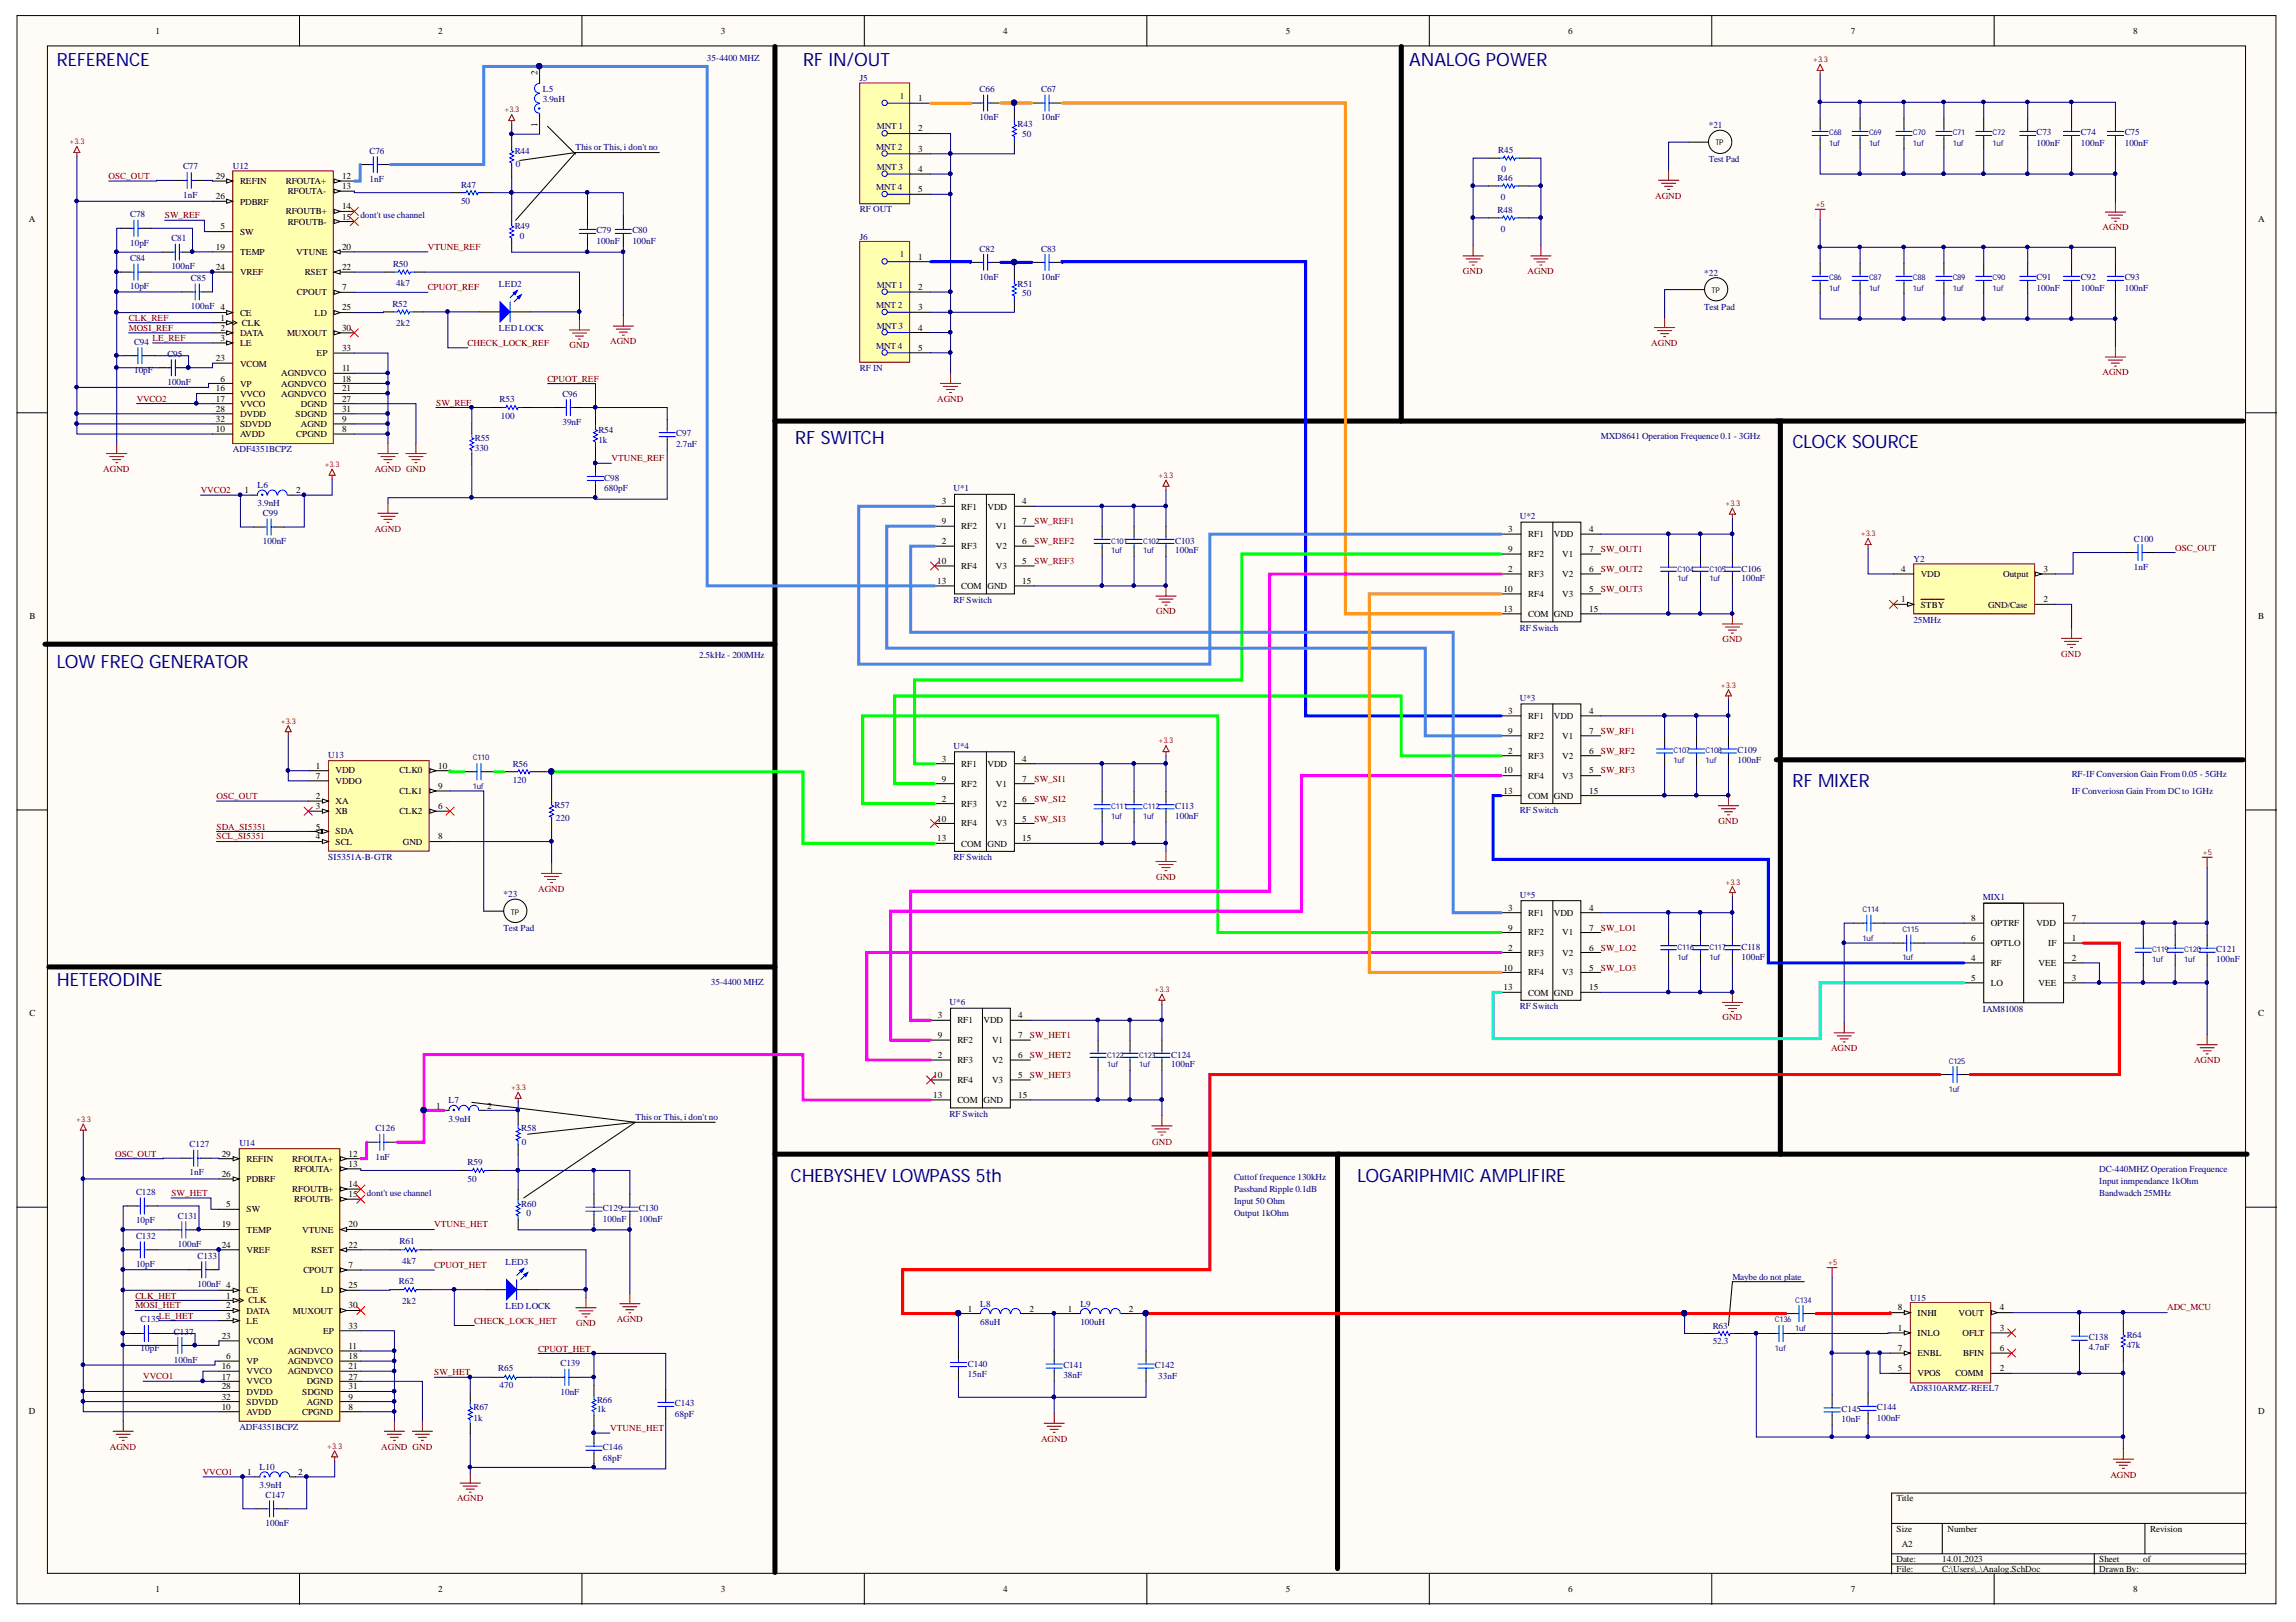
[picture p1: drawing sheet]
<svg xmlns="http://www.w3.org/2000/svg" width="297mm" height="210mm" viewBox="0 0 297 210" stroke-linecap="round" stroke-linejoin="round" font-family="sans-serif">
<defs><g id="words">
<g font-size="2.4" fill="#000080">
<text x="7.4" y="8.5">REFERENCE</text>
<text x="103.9" y="8.5">RF IN/OUT</text>
<text x="182.3" y="8.5">ANALOG POWER</text>
<text x="102.9" y="57.5">RF SWITCH</text>
<text x="231.9" y="58">CLOCK SOURCE</text>
<text x="7.4" y="86.4">LOWFREQ GENERATOR</text>
<text x="231.9" y="101.9">RF MIXER</text>
<text x="7.4" y="127.7">HETERODINE</text>
<text x="102.3" y="152.9">CHEBYSHEV LOWPASS 5th</text>
<text x="175.6" y="152.9">LOGARIPHMIC AMPLIFIRE</text>
</g>
<g font-size="1.2">
<text x="20.1" y="4.4">1</text>
<text x="56.7" y="4.4">2</text>
<text x="93.2" y="4.4">3</text>
<text x="129.8" y="4.4">4</text>
<text x="166.3" y="4.4">5</text>
<text x="202.9" y="4.4">6</text>
<text x="239.4" y="4.4">7</text>
<text x="276" y="4.4">8</text>
<text x="69.5" y="9.7" transform="rotate(-90 69.5 9.7)">2</text>
<text x="69.5" y="16.4" transform="rotate(-90 69.5 16.4)">1</text>
<text x="118.8" y="13.1">1</text>
<text x="118.8" y="17">2</text>
<text x="27.9" y="23.2">29</text>
<text x="31.1" y="23.8">REFIN</text>
<text x="37" y="23.8">RFOUTA+</text>
<text x="44.2" y="23.2">12</text>
<text x="118.8" y="19.6">3</text>
<text x="118.8" y="22.2">4</text>
<text x="3.7" y="28.8">A</text>
<text x="27.9" y="25.8">26</text>
<text x="28.5" y="29.7">5</text>
<text x="31.1" y="26.5">PDBRF</text>
<text x="37" y="27.7">RFOUTB+</text>
<text x="37.2" y="25.1">RFOUTA-</text>
<text x="37.2" y="29.1">RFOUTB-</text>
<text x="44.2" y="24.4">13</text>
<text x="44.2" y="27.1">14</text>
<text x="44.2" y="28.4">15</text>
<text x="118.8" y="24.9">5</text>
<text x="292.1" y="28.8">A</text>
<text x="27.9" y="32.3">19</text>
<text x="27.9" y="34.9">24</text>
<text x="31.1" y="30.4">SW</text>
<text x="31.1" y="33">TEMP</text>
<text x="31.1" y="35.6">VREF</text>
<text x="38.3" y="33">VTUNE</text>
<text x="39.4" y="35.6">RSET</text>
<text x="44.2" y="32.3">20</text>
<text x="44.2" y="34.9">22</text>
<text x="118.8" y="33.7">1</text>
<text x="28.5" y="41.5">1</text>
<text x="31.1" y="40.8">CE</text>
<text x="38.4" y="38.2">CPOUT</text>
<text x="40.7" y="40.8">LD</text>
<text x="44.2" y="37.5">7</text>
<text x="44.2" y="40.2">25</text>
<text x="118.8" y="37.5">2</text>
<text x="118.8" y="40.2">3</text>
<text x="27.9" y="46.8">23</text>
<text x="28.5" y="42.8">2</text>
<text x="28.5" y="44.1">3</text>
<text x="31.1" y="43.5">DATA</text>
<text x="31.1" y="44.8">LE</text>
<text x="31.1" y="47.4">VCOM</text>
<text x="31.3" y="42.2">CLK</text>
<text x="37.1" y="43.5">MUXOUT</text>
<text x="40.9" y="46.1">EP</text>
<text x="44.2" y="42.8">30</text>
<text x="44.2" y="45.4">33</text>
<text x="118.8" y="42.8">4</text>
<text x="118.8" y="45.4">5</text>
<text x="27.9" y="50.6">16</text>
<text x="27.9" y="52">17</text>
<text x="27.9" y="53.3">28</text>
<text x="28.5" y="49.4">6</text>
<text x="31.1" y="50.1">VP</text>
<text x="31.1" y="51.3">VVCO</text>
<text x="31.1" y="52.7">VVCO</text>
<text x="31.1" y="53.9">DVDD</text>
<text x="36.4" y="48.7">AGNDVCO</text>
<text x="36.4" y="50.1">AGNDVCO</text>
<text x="36.4" y="51.3">AGNDVCO</text>
<text x="38.2" y="53.9">SDGND</text>
<text x="38.9" y="52.7">DGND</text>
<text x="44.2" y="48">11</text>
<text x="44.2" y="49.4">18</text>
<text x="44.2" y="50.6">21</text>
<text x="44.2" y="52">27</text>
<text x="44.2" y="53.3">31</text>
<text x="27.9" y="55.9">10</text>
<text x="27.9" y="54.6">32</text>
<text x="31.1" y="56.6">AVDD</text>
<text x="31.1" y="55.2">SDVDD</text>
<text x="38.3" y="56.6">CPGND</text>
<text x="38.9" y="55.2">AGND</text>
<text x="44.2" y="55.9">8</text>
<text x="44.2" y="54.6">9</text>
<text x="31.6" y="63.8">1</text>
<text x="38.3" y="63.8">2</text>
<text x="121.8" y="65.3">3</text>
<text x="124.4" y="65.9">RF1</text>
<text x="127.8" y="65.9">VDD</text>
<text x="132.2" y="65.3">4</text>
<text x="121.8" y="70.4">2</text>
<text x="121.8" y="67.8">9</text>
<text x="124.4" y="71.1">RF3</text>
<text x="124.4" y="68.5">RF2</text>
<text x="128.9" y="71.1">V2</text>
<text x="128.9" y="68.5">V1</text>
<text x="132.2" y="70.4">6</text>
<text x="132.2" y="67.8">7</text>
<text x="195.1" y="68.9">3</text>
<text x="195.1" y="71.4">9</text>
<text x="197.7" y="69.5">RF1</text>
<text x="201" y="69.5">VDD</text>
<text x="205.6" y="68.9">4</text>
<text x="205.6" y="71.4">7</text>
<text x="121.2" y="73">10</text>
<text x="121.2" y="75.6">13</text>
<text x="124.4" y="73.6">RF4</text>
<text x="124.4" y="76.3">COM</text>
<text x="127.8" y="76.3">GND</text>
<text x="128.9" y="73.6">V3</text>
<text x="132.2" y="73">5</text>
<text x="132.2" y="75.6">15</text>
<text x="194.5" y="76.6">10</text>
<text x="195.1" y="74.1">2</text>
<text x="197.7" y="74.7">RF3</text>
<text x="197.7" y="77.3">RF4</text>
<text x="197.7" y="72.1">RF2</text>
<text x="202.1" y="74.7">V2</text>
<text x="202.1" y="77.3">V3</text>
<text x="202.1" y="72.1">V1</text>
<text x="205.6" y="74.1">6</text>
<text x="205.6" y="76.6">5</text>
<text x="245.9" y="74.1">4</text>
<text x="245.9" y="78">1</text>
<text x="248.5" y="74.7">VDD</text>
<text x="259.1" y="74.7">Output</text>
<text x="264.4" y="74.1">3</text>
<text x="264.4" y="78">2</text>
<text x="3.8" y="80.1">B</text>
<text x="194.5" y="79.2">13</text>
<text x="197.7" y="79.8">COM</text>
<text x="201" y="79.8">GND</text>
<text x="205.6" y="79.2">15</text>
<text x="248.5" y="78.6">STBY</text>
<text x="257.2" y="78.6">GND/Case</text>
<text x="292.1" y="80.1">B</text>
<text x="195.1" y="92.4">3</text>
<text x="195.1" y="94.9">9</text>
<text x="197.7" y="93.1">RF1</text>
<text x="197.7" y="95.6">RF2</text>
<text x="201" y="93.1">VDD</text>
<text x="202.1" y="95.6">V1</text>
<text x="205.6" y="92.4">4</text>
<text x="205.6" y="94.9">7</text>
<text x="40.9" y="99.5">1</text>
<text x="40.9" y="100.8">7</text>
<text x="43.4" y="100.1">VDD</text>
<text x="43.4" y="101.5">VDDO</text>
<text x="51.7" y="100.1">CLK0</text>
<text x="56.7" y="99.5">10</text>
<text x="121.8" y="98.6">3</text>
<text x="121.8" y="101.2">9</text>
<text x="124.4" y="99.3">RF1</text>
<text x="124.4" y="101.8">RF2</text>
<text x="127.8" y="99.3">VDD</text>
<text x="128.9" y="101.8">V1</text>
<text x="132.2" y="98.6">4</text>
<text x="132.2" y="101.2">7</text>
<text x="194.5" y="100.1">10</text>
<text x="195.1" y="97.6">2</text>
<text x="197.7" y="98.2">RF3</text>
<text x="197.7" y="100.8">RF4</text>
<text x="202.1" y="98.2">V2</text>
<text x="202.1" y="100.8">V3</text>
<text x="205.6" y="97.6">6</text>
<text x="205.6" y="100.1">5</text>
<text x="40.9" y="107.4">5</text>
<text x="40.9" y="103.4">2</text>
<text x="40.9" y="104.7">3</text>
<text x="43.4" y="108">SDA</text>
<text x="43.4" y="104.1">XA</text>
<text x="43.4" y="105.3">XB</text>
<text x="51.7" y="102.7">CLK1</text>
<text x="51.7" y="105.3">CLK2</text>
<text x="56.7" y="102.1">9</text>
<text x="56.7" y="104.7">6</text>
<text x="121.2" y="106.4">10</text>
<text x="121.8" y="103.7">2</text>
<text x="124.4" y="104.4">RF3</text>
<text x="124.4" y="106.9">RF4</text>
<text x="128.9" y="104.4">V2</text>
<text x="128.9" y="106.9">V3</text>
<text x="132.2" y="103.7">6</text>
<text x="132.2" y="106.4">5</text>
<text x="194.5" y="102.7">13</text>
<text x="197.7" y="103.4">COM</text>
<text x="201" y="103.4">GND</text>
<text x="205.6" y="102.7">15</text>
<text x="40.9" y="108.6">4</text>
<text x="43.4" y="109.3">SCL</text>
<text x="52.1" y="109.3">GND</text>
<text x="56.7" y="108.6">8</text>
<text x="121.2" y="108.9">13</text>
<text x="124.4" y="109.6">COM</text>
<text x="127.8" y="109.6">GND</text>
<text x="132.2" y="108.9">15</text>
<text x="195.1" y="117.9">3</text>
<text x="197.7" y="118.5">RF1</text>
<text x="201" y="118.5">VDD</text>
<text x="205.6" y="117.9">4</text>
<text x="255" y="119.2">8</text>
<text x="257.5" y="119.9">OPTRF</text>
<text x="263.5" y="119.9">VDD</text>
<text x="268" y="119.2">7</text>
<text x="194.5" y="125.6">10</text>
<text x="195.1" y="123">2</text>
<text x="195.1" y="120.5">9</text>
<text x="197.7" y="123.7">RF3</text>
<text x="197.7" y="121.1">RF2</text>
<text x="202.1" y="123.7">V2</text>
<text x="202.1" y="121.1">V1</text>
<text x="205.6" y="123">6</text>
<text x="205.6" y="125.6">5</text>
<text x="205.6" y="120.5">7</text>
<text x="255" y="121.7">6</text>
<text x="255" y="124.4">4</text>
<text x="257.5" y="122.4">OPTLO</text>
<text x="257.5" y="125">RF</text>
<text x="263.7" y="125">VEE</text>
<text x="265" y="122.4">IF</text>
<text x="268" y="121.7">1</text>
<text x="268" y="124.4">2</text>
<text x="3.8" y="131.5">C</text>
<text x="121.3" y="131.8">3</text>
<text x="131.7" y="131.8">4</text>
<text x="194.5" y="128.2">13</text>
<text x="197.7" y="126.2">RF4</text>
<text x="197.7" y="128.8">COM</text>
<text x="201" y="128.8">GND</text>
<text x="202.1" y="126.2">V3</text>
<text x="205.6" y="128.2">15</text>
<text x="255" y="126.9">5</text>
<text x="257.5" y="127.6">LO</text>
<text x="263.7" y="127.6">VEE</text>
<text x="268" y="126.9">3</text>
<text x="292.1" y="131.5">C</text>
<text x="121.3" y="137">2</text>
<text x="121.3" y="134.3">9</text>
<text x="123.9" y="137.5">RF3</text>
<text x="123.9" y="132.4">RF1</text>
<text x="123.9" y="135">RF2</text>
<text x="127.2" y="132.4">VDD</text>
<text x="128.3" y="137.5">V2</text>
<text x="128.3" y="135">V1</text>
<text x="131.7" y="137">6</text>
<text x="131.7" y="134.3">7</text>
<text x="56.4" y="143.5">1</text>
<text x="63" y="143.5">2</text>
<text x="120.7" y="139.5">10</text>
<text x="120.7" y="142.1">13</text>
<text x="123.9" y="140.2">RF4</text>
<text x="123.9" y="142.7">COM</text>
<text x="127.2" y="142.7">GND</text>
<text x="128.3" y="140.2">V3</text>
<text x="131.7" y="139.5">5</text>
<text x="131.7" y="142.1">15</text>
<text x="28.7" y="149.7">29</text>
<text x="45.1" y="149.7">12</text>
<text x="28.7" y="152.3">26</text>
<text x="31.9" y="152.9">PDBRF</text>
<text x="31.9" y="150.3">REFIN</text>
<text x="37.8" y="150.3">RFOUTA+</text>
<text x="37.8" y="154.3">RFOUTB+</text>
<text x="38.1" y="151.7">RFOUTA-</text>
<text x="38.1" y="155.6">RFOUTB-</text>
<text x="45.1" y="151">13</text>
<text x="45.1" y="153.6">14</text>
<text x="45.1" y="155">15</text>
<text x="28.7" y="158.8">19</text>
<text x="28.7" y="161.5">24</text>
<text x="29.3" y="156.2">5</text>
<text x="31.9" y="156.9">SW</text>
<text x="31.9" y="159.5">TEMP</text>
<text x="39.1" y="159.5">VTUNE</text>
<text x="45.1" y="158.8">20</text>
<text x="45.1" y="161.5">22</text>
<text x="31.9" y="167.4">CE</text>
<text x="31.9" y="162.1">VREF</text>
<text x="39.3" y="164.8">CPOUT</text>
<text x="40.3" y="162.1">RSET</text>
<text x="41.5" y="167.4">LD</text>
<text x="45.1" y="164.1">7</text>
<text x="45.1" y="166.7">25</text>
<text x="28.7" y="173.3">23</text>
<text x="29.3" y="168.1">1</text>
<text x="29.3" y="169.3">2</text>
<text x="29.3" y="170.7">3</text>
<text x="31.9" y="170">DATA</text>
<text x="31.9" y="171.3">LE</text>
<text x="31.9" y="173.9">VCOM</text>
<text x="32.1" y="168.7">CLK</text>
<text x="37.9" y="170">MUXOUT</text>
<text x="41.8" y="172.6">EP</text>
<text x="45.1" y="169.3">30</text>
<text x="45.1" y="172">33</text>
<text x="125.2" y="169.8">1</text>
<text x="133.2" y="169.8">2</text>
<text x="138.2" y="169.8">1</text>
<text x="146" y="169.8">2</text>
<text x="245.5" y="172.2">1</text>
<text x="245.5" y="169.6">8</text>
<text x="248.1" y="172.9">INLO</text>
<text x="248.1" y="170.3">INHI</text>
<text x="253.4" y="170.3">VOUT</text>
<text x="253.9" y="172.9">OFLT</text>
<text x="258.7" y="172.2">3</text>
<text x="258.7" y="169.6">4</text>
<text x="28.7" y="177.2">16</text>
<text x="28.7" y="178.5">17</text>
<text x="28.7" y="179.8">28</text>
<text x="29.3" y="175.9">6</text>
<text x="31.9" y="176.5">VP</text>
<text x="31.9" y="177.9">VVCO</text>
<text x="31.9" y="179.1">VVCO</text>
<text x="37.2" y="175.2">AGNDVCO</text>
<text x="37.2" y="176.5">AGNDVCO</text>
<text x="37.2" y="177.9">AGNDVCO</text>
<text x="39.7" y="179.1">DGND</text>
<text x="45.1" y="174.6">11</text>
<text x="45.1" y="175.9">18</text>
<text x="45.1" y="177.2">21</text>
<text x="45.1" y="178.5">27</text>
<text x="45.1" y="179.8">31</text>
<text x="245.5" y="177.4">5</text>
<text x="245.5" y="174.8">7</text>
<text x="248.1" y="178.1">VPOS</text>
<text x="248.1" y="175.5">ENBL</text>
<text x="253" y="178.1">COMM</text>
<text x="254" y="175.5">BFIN</text>
<text x="258.7" y="177.4">2</text>
<text x="258.7" y="174.8">6</text>
<text x="3.7" y="182.9">D</text>
<text x="28.7" y="182.4">10</text>
<text x="28.7" y="181.2">32</text>
<text x="31.9" y="183.1">AVDD</text>
<text x="31.9" y="180.5">DVDD</text>
<text x="31.9" y="181.8">SDVDD</text>
<text x="39.1" y="183.1">CPGND</text>
<text x="39.1" y="180.5">SDGND</text>
<text x="39.7" y="181.8">AGND</text>
<text x="45.1" y="182.4">8</text>
<text x="45.1" y="181.2">9</text>
<text x="292.1" y="182.9">D</text>
<text x="32" y="190.9">1</text>
<text x="38.6" y="190.9">2</text>
<text x="245.4" y="194.3">Title</text>
<text x="245.4" y="198.2">Size</text>
<text x="245.4" y="202.1">Date:</text>
<text x="245.4" y="203.4">File:</text>
<text x="246" y="200.2">A2</text>
<text x="251.3" y="202.1">14.01.2023</text>
<text x="251.3" y="203.4">C:\Users\..\Analog.SchDoc</text>
<text x="252" y="198.2">Number</text>
<text x="271.6" y="202.1">Sheet</text>
<text x="271.6" y="203.4">Drawn By:</text>
<text x="277.3" y="202.1">of</text>
<text x="278.2" y="198.2">Revision</text>
<text x="20.1" y="206">1</text>
<text x="56.7" y="206">2</text>
<text x="93.2" y="206">3</text>
<text x="129.8" y="206">4</text>
<text x="166.3" y="206">5</text>
<text x="202.9" y="206">6</text>
<text x="239.4" y="206">7</text>
<text x="276" y="206">8</text>
</g>
<g font-size="1.2" fill="#000080">
<text x="70.2" y="11.8">L5</text>
<text x="91.5" y="7.9">35-4400 MHZ</text>
<text x="111.3" y="10.5">J5</text>
<text x="126.7" y="11.9">C66</text>
<text x="134.7" y="11.9">C67</text>
<text x="70.2" y="13.2">3.9nH</text>
<text x="113.5" y="16.7">MNT 1</text>
<text x="116.4" y="12.9">1</text>
<text x="126.7" y="15.6">10nF</text>
<text x="131.6" y="16.5">R43</text>
<text x="132.2" y="17.7">50</text>
<text x="134.7" y="15.6">10nF</text>
<text x="221.1" y="16.6">*21</text>
<text x="263.5" y="17.5">C73</text>
<text x="269.2" y="17.5">C74</text>
<text x="274.9" y="17.5">C75</text>
<text x="23.7" y="21.9">C77</text>
<text x="30.1" y="21.8">U12</text>
<text x="47.8" y="19.9">C76</text>
<text x="47.8" y="23.5">1nF</text>
<text x="66.6" y="19.9">R44</text>
<text x="66.8" y="21.6">0</text>
<text x="74.5" y="19.5">This or This, i don't no</text>
<text x="113.4" y="19.4">MNT 2</text>
<text x="113.5" y="22">MNT 3</text>
<text x="193.7" y="23.4">R46</text>
<text x="193.8" y="19.8">R45</text>
<text x="194.3" y="22.2">0</text>
<text x="221.1" y="21">Test Pad</text>
<text x="263.5" y="18.9">100nF</text>
<text x="269.2" y="18.9">100nF</text>
<text x="274.9" y="18.9">100nF</text>
<text x="16.8" y="28.1">C78</text>
<text x="23.7" y="25.6">1nF</text>
<text x="46.6" y="28.2">dont't use channel</text>
<text x="59.6" y="24.3">R47</text>
<text x="59.6" y="26.4">50</text>
<text x="66.6" y="29.6">R49</text>
<text x="111.3" y="27.5">RF OUT</text>
<text x="113.4" y="24.6">MNT 4</text>
<text x="193.7" y="27.6">R48</text>
<text x="194.2" y="25.9">0</text>
<text x="16.8" y="31.8">10pF</text>
<text x="16.8" y="33.7">C84</text>
<text x="22.2" y="31.2">C81</text>
<text x="22.2" y="34.8">100nF</text>
<text x="50.8" y="34.6">R50</text>
<text x="67.3" y="30.9">0</text>
<text x="77.2" y="30.2">C79</text>
<text x="77.2" y="31.5">100nF</text>
<text x="81.8" y="30.2">C80</text>
<text x="81.8" y="31.5">100nF</text>
<text x="111.3" y="31">J6</text>
<text x="116.4" y="33.3">1</text>
<text x="126.7" y="32.6">C82</text>
<text x="134.7" y="32.6">C83</text>
<text x="194.2" y="30">0</text>
<text x="220.5" y="35.7">*22</text>
<text x="16.8" y="37.5">10pF</text>
<text x="24.7" y="36.4">C85</text>
<text x="24.7" y="40">100nF 4</text>
<text x="50.8" y="39.7">R52</text>
<text x="51.3" y="37">4k7</text>
<text x="64.6" y="37.2">LED2</text>
<text x="113.4" y="39.9">MNT 2</text>
<text x="113.5" y="37.3">MNT 1</text>
<text x="126.7" y="36.2">10nF</text>
<text x="131.6" y="37.1">R51</text>
<text x="132.2" y="38.3">50</text>
<text x="134.7" y="36.2">10nF</text>
<text x="220.5" y="40.1">Test Pad</text>
<text x="263.5" y="36.3">C91</text>
<text x="263.5" y="37.6">100nF</text>
<text x="269.2" y="36.3">C92</text>
<text x="269.2" y="37.6">100nF</text>
<text x="274.9" y="36.3">C93</text>
<text x="274.9" y="37.6">100nF</text>
<text x="17.3" y="44.6">C94</text>
<text x="21.7" y="46.2">C95</text>
<text x="51.3" y="42.2">2k2</text>
<text x="64.6" y="42.9">LED LOCK</text>
<text x="113.4" y="45.2">MNT 4</text>
<text x="113.5" y="42.5">MNT 3</text>
<text x="17.3" y="48.3">10pF</text>
<text x="21.7" y="49.8">100nF</text>
<text x="64.6" y="52">R53</text>
<text x="72.8" y="51.3">C96</text>
<text x="111.3" y="48">RF IN</text>
<text x="30.1" y="58.5">ADF4351BCPZ</text>
<text x="61.4" y="57.1">R55</text>
<text x="61.4" y="58.3">330</text>
<text x="64.8" y="54.2">100</text>
<text x="72.8" y="55">39nF</text>
<text x="77.4" y="56">R54</text>
<text x="77.4" y="57.3">1k</text>
<text x="87.5" y="56.5">C97</text>
<text x="87.5" y="57.8">2.7nF</text>
<text x="207.1" y="56.8">MXD8641 Operation Frequence 0.1 - 3GHz</text>
<text x="33.3" y="63.2">L6</text>
<text x="33.3" y="65.5">3.9nH</text>
<text x="78.2" y="62.2">C98</text>
<text x="78.2" y="63.5">680pF</text>
<text x="123.4" y="63.6">U*1</text>
<text x="34" y="66.8">C99</text>
<text x="34" y="70.4">100nF</text>
<text x="152" y="70.3">C103</text>
<text x="152" y="71.6">100nF</text>
<text x="196.6" y="67.2">U*2</text>
<text x="276.1" y="70.1">C100</text>
<text x="225.3" y="74">C106</text>
<text x="225.3" y="75.2">100nF</text>
<text x="247.6" y="72.7">Y2</text>
<text x="276.1" y="73.7">1nF</text>
<text x="123.4" y="78">RF Switch</text>
<text x="196.6" y="81.7">RF Switch</text>
<text x="247.6" y="80.6">25MHz</text>
<text x="90.4" y="85.1">2.5kHz - 200MHz</text>
<text x="196.6" y="90.7">U*3</text>
<text x="42.5" y="98.2">U13</text>
<text x="66.3" y="99.3">R56</text>
<text x="66.3" y="101.3">120</text>
<text x="123.4" y="96.9">U*4</text>
<text x="224.8" y="97.5">C109</text>
<text x="224.8" y="98.7">100nF</text>
<text x="268" y="100.6">RF-IF Conversion Gain From 0.05 - 5GHz</text>
<text x="71.7" y="104.6">R57</text>
<text x="71.9" y="106.3">220</text>
<text x="152" y="104.7">C113</text>
<text x="152" y="106">100nF</text>
<text x="196.6" y="105.2">RF Switch</text>
<text x="268" y="102.7">IF Converiosn Gain From DC to 1GHz</text>
<text x="42.5" y="111.3">SI5351A-B-GTR</text>
<text x="123.4" y="111.3">RF Switch</text>
<text x="65.1" y="116.1">*23</text>
<text x="196.6" y="116.2">U*5</text>
<text x="256.5" y="116.5">MIX1</text>
<text x="65.1" y="120.5">Test Pad</text>
<text x="225.3" y="122.9">C118</text>
<text x="225.3" y="124.2">100nF</text>
<text x="286.7" y="123.3">C121</text>
<text x="286.7" y="124.5">100nF</text>
<text x="92" y="127.5">35-4400 MHZ</text>
<text x="122.8" y="130.1">U*6</text>
<text x="196.6" y="130.6">RF Switch</text>
<text x="256.5" y="131">IAM81008</text>
<text x="151.5" y="136.9">C124</text>
<text x="58" y="142.8">L7</text>
<text x="151.5" y="138.1">100nF</text>
<text x="24.5" y="148.5">C127</text>
<text x="31" y="148.4">U14</text>
<text x="48.6" y="146.4">C126</text>
<text x="58" y="145.2">3.9nH</text>
<text x="67.4" y="146.4">R58</text>
<text x="67.5" y="148.1">0</text>
<text x="82.2" y="145">This or This, i don't no</text>
<text x="122.8" y="144.6">RF Switch</text>
<text x="17.6" y="154.6">C128</text>
<text x="24.5" y="152.1">1nF</text>
<text x="47.5" y="154.8">dont't use channel</text>
<text x="48.6" y="150.1">1nF</text>
<text x="60.5" y="150.8">R59</text>
<text x="60.5" y="152.9">50</text>
<text x="159.6" y="155.8">Input 50 Ohm</text>
<text x="159.6" y="152.7">Cuttof frequence 130kHz</text>
<text x="159.6" y="154.3">Passband Ripple 0.1dB</text>
<text x="271.6" y="151.7">DC-440MHZ Operation Frequence</text>
<text x="271.6" y="153.3">Input inmpendance 1kOhm</text>
<text x="271.6" y="154.8">Bandwadch 25MHz</text>
<text x="17.6" y="158.3">10pF</text>
<text x="17.6" y="160.3">C132</text>
<text x="23" y="157.8">C131</text>
<text x="23" y="161.4">100nF</text>
<text x="51.7" y="161">R61</text>
<text x="67.4" y="156.1">R60</text>
<text x="68.1" y="157.3">0</text>
<text x="78" y="156.7">C129</text>
<text x="78" y="158.1">100nF</text>
<text x="82.7" y="156.7">C130</text>
<text x="82.7" y="158.1">100nF</text>
<text x="159.6" y="157.3">Output 1kOhm</text>
<text x="17.6" y="164">10pF</text>
<text x="25.6" y="162.9">C133</text>
<text x="25.6" y="166.5">100nF 4</text>
<text x="51.6" y="166.2">R62</text>
<text x="52" y="163.6">4k7</text>
<text x="65.4" y="163.8">LED3</text>
<text x="224.1" y="165.6">Maybe do not plate</text>
<text x="18.2" y="171.1">C135</text>
<text x="22.5" y="172.7">C137</text>
<text x="52" y="168.7">2k2</text>
<text x="65.4" y="169.4">LED LOCK</text>
<text x="126.8" y="169.1">L8</text>
<text x="126.8" y="171.4">68uH</text>
<text x="139.8" y="169.1">L9</text>
<text x="139.8" y="171.4">100uH</text>
<text x="221.6" y="172">R63</text>
<text x="221.6" y="174">52.3</text>
<text x="247.1" y="168.3">U15</text>
<text x="270.2" y="173.5">C138</text>
<text x="275.1" y="173.1">R64</text>
<text x="18.2" y="174.8">10pF</text>
<text x="22.5" y="176.3">100nF</text>
<text x="64.5" y="177.4">R65</text>
<text x="64.6" y="179.6">470</text>
<text x="72.5" y="176.8">C139</text>
<text x="125.2" y="176.9">C140</text>
<text x="125.2" y="178.2">15nF</text>
<text x="137.6" y="177">C141</text>
<text x="137.6" y="178.4">38nF</text>
<text x="149.4" y="177">C142</text>
<text x="149.8" y="178.5">33nF</text>
<text x="270.2" y="174.7">4.7nF</text>
<text x="275.1" y="174.5">47k</text>
<text x="31" y="185.1">ADF4351BCPZ</text>
<text x="61.3" y="182.5">R67</text>
<text x="61.3" y="183.9">1k</text>
<text x="72.5" y="180.5">10nF</text>
<text x="77.2" y="181.5">R66</text>
<text x="77.2" y="182.8">1k</text>
<text x="87.3" y="182">C143</text>
<text x="87.3" y="183.4">68pF</text>
<text x="238.2" y="182.7">C145</text>
<text x="238.2" y="184">10nF</text>
<text x="242.8" y="182.5">C144</text>
<text x="242.8" y="183.9">100nF</text>
<text x="247.1" y="180.1">AD8310ARMZ-REEL7</text>
<text x="33.6" y="190.2">L10</text>
<text x="78" y="187.7">C146</text>
<text x="78" y="189">68pF</text>
<text x="33.6" y="192.6">3.9nH</text>
<text x="34.3" y="193.8">C147</text>
<text x="34.3" y="197.5">100nF</text>
</g>
<g font-size="1.2" fill="#800000">
<text x="14" y="23.2">OSC_OUT</text>
<text x="21.3" y="28.2">SW_REF</text>
<text x="214.1" y="25.7">AGND</text>
<text x="272" y="29.8">AGND</text>
<text x="55.3" y="32.3">VTUNE_REF</text>
<text x="189.3" y="35.5">GND</text>
<text x="197.6" y="35.5">AGND</text>
<text x="16.7" y="41.5">CLK_REF</text>
<text x="55.3" y="37.5">CPUOT_REF</text>
<text x="16.7" y="42.8">MOSI_REF</text>
<text x="19.7" y="44.1">LE_REF</text>
<text x="60.5" y="44.7">CHECK_LOCK_REF</text>
<text x="73.7" y="45.1">GND</text>
<text x="78.9" y="44.6">AGND</text>
<text x="213.6" y="44.7">AGND</text>
<text x="17.7" y="52">VVCO2</text>
<text x="56.4" y="52.5">SW_REF</text>
<text x="70.8" y="49.4">CPUOT_REF</text>
<text x="121.2" y="52">AGND</text>
<text x="272" y="48.5">AGND</text>
<text x="79.1" y="59.7">VTUNE_REF</text>
<text x="13.4" y="61">AGND</text>
<text x="26" y="63.8">VVCO2</text>
<text x="48.5" y="61">AGND GND</text>
<text x="48.5" y="68.8">AGND</text>
<text x="133.8" y="70.4">SW_REF2</text>
<text x="133.8" y="67.8">SW_REF1</text>
<text x="207.1" y="71.4">SW_OUT1</text>
<text x="281.4" y="71.3">OSC_OUT</text>
<text x="133.8" y="73">SW_REF3</text>
<text x="207.1" y="76.6">SW_OUT3</text>
<text x="207.1" y="74.1">SW_OUT2</text>
<text x="149.6" y="79.5">GND</text>
<text x="222.9" y="83.1">GND</text>
<text x="266.7" y="85">GND</text>
<text x="207.1" y="94.9">SW_RF1</text>
<text x="133.8" y="101.2">SW_SI1</text>
<text x="207.1" y="100.1">SW_RF3</text>
<text x="207.1" y="97.6">SW_RF2</text>
<text x="28" y="103.4">OSC_OUT</text>
<text x="28" y="107.4">SDA_SI5351</text>
<text x="133.8" y="106.4">SW_SI3</text>
<text x="133.8" y="103.7">SW_SI2</text>
<text x="222.3" y="106.6">GND</text>
<text x="28" y="108.6">SCL_SI5351</text>
<text x="149.6" y="113.9">GND</text>
<text x="69.6" y="115.4">AGND</text>
<text x="207.1" y="120.5">SW_LO1</text>
<text x="207.1" y="123">SW_LO2</text>
<text x="207.1" y="125.6">SW_LO3</text>
<text x="133.3" y="137">SW_HET2</text>
<text x="133.3" y="134.3">SW_HET1</text>
<text x="222.9" y="132.1">GND</text>
<text x="236.9" y="136">AGND</text>
<text x="283.9" y="137.5">AGND</text>
<text x="133.3" y="139.5">SW_HET3</text>
<text x="14.9" y="149.7">OSC_OUT</text>
<text x="149.1" y="148.1">GND</text>
<text x="22.2" y="154.8">SW_HET</text>
<text x="56.2" y="158.8">VTUNE_HET</text>
<text x="56.2" y="164.1">CPUOT_HET</text>
<text x="17.5" y="168.1">CLK_HET</text>
<text x="17.5" y="169.3">MOSI_HET</text>
<text x="20.6" y="170.7">LE_HET</text>
<text x="61.3" y="171.3">CHECK_LOCK_HET</text>
<text x="74.5" y="171.6">GND</text>
<text x="79.8" y="171.1">AGND</text>
<text x="280.4" y="169.6">ADC_MCU</text>
<text x="18.5" y="178.5">VVCO1</text>
<text x="56.2" y="178">SW_HET</text>
<text x="69.6" y="174.9">CPUOT_HET</text>
<text x="78.9" y="185.2">VTUNE_HET</text>
<text x="14.2" y="187.6">AGND</text>
<text x="26.2" y="190.9">VVCO1</text>
<text x="49.3" y="187.6">AGND GND</text>
<text x="134.7" y="186.6">AGND</text>
<text x="273" y="191.2">AGND</text>
<text x="59.1" y="194.3">AGND</text>
</g>
<g font-size="1" fill="#800000">
<text x="234.5" y="8">+3.3</text>
<text x="65.2" y="14.6">+3.3</text>
<text x="9" y="18.7">+3.3</text>
<text x="234.9" y="26.8">+5</text>
<text x="42" y="60.5">+3.3</text>
<text x="149.8" y="61.9">+3.3</text>
<text x="223.2" y="65.5">+3.3</text>
<text x="240.7" y="69.4">+3.3</text>
<text x="222.6" y="89">+3.3</text>
<text x="36.3" y="93.7">+3.3</text>
<text x="149.8" y="96.2">+3.3</text>
<text x="285" y="110.7">+5</text>
<text x="223.2" y="114.5">+3.3</text>
<text x="149.3" y="128.4">+3.3</text>
<text x="66.1" y="141.1">+3.3</text>
<text x="9.8" y="145.2">+3.3</text>
<text x="236.5" y="163.8">+5</text>
<text x="42.3" y="187.5">+3.3</text>
</g>
<g font-size="1" fill="#000080">
<text x="236.6" y="17.5">C68</text>
<text x="241.8" y="17.5">C69</text>
<text x="247.5" y="17.5">C70</text>
<text x="252.6" y="17.5">C71</text>
<text x="257.8" y="17.5">C72</text>
<text x="236.6" y="18.9">1uf</text>
<text x="241.8" y="18.9">1uf</text>
<text x="247.5" y="18.9">1uf</text>
<text x="252.6" y="18.9">1uf</text>
<text x="257.8" y="18.9">1uf</text>
<text x="236.6" y="36.3">C86</text>
<text x="236.6" y="37.6">1uf</text>
<text x="241.8" y="36.3">C87</text>
<text x="241.8" y="37.6">1uf</text>
<text x="247.5" y="36.3">C88</text>
<text x="247.5" y="37.6">1uf</text>
<text x="252.6" y="36.3">C89</text>
<text x="252.6" y="37.6">1uf</text>
<text x="257.8" y="36.3">C90</text>
<text x="257.8" y="37.6">1uf</text>
<text x="143.7" y="70.3">C101</text>
<text x="143.7" y="71.6">1uf</text>
<text x="147.9" y="70.3">C102</text>
<text x="147.9" y="71.6">1uf</text>
<text x="217" y="74">C104</text>
<text x="217" y="75.2">1uf</text>
<text x="221.2" y="74">C105</text>
<text x="221.2" y="75.2">1uf</text>
<text x="61.2" y="98.4">C110</text>
<text x="216.5" y="97.5">C107</text>
<text x="216.5" y="98.7">1uf</text>
<text x="220.7" y="97.5">C108</text>
<text x="220.7" y="98.7">1uf</text>
<text x="61.2" y="102.1">1uf</text>
<text x="143.7" y="104.7">C111</text>
<text x="143.7" y="106">1uf</text>
<text x="147.9" y="104.7">C112</text>
<text x="147.9" y="106">1uf</text>
<text x="241" y="118">C114</text>
<text x="217" y="122.9">C116</text>
<text x="217" y="124.3">1uf</text>
<text x="221.2" y="122.9">C117</text>
<text x="221.2" y="124.3">1uf</text>
<text x="241" y="121.7">1uf</text>
<text x="246.1" y="120.6">C115</text>
<text x="246.1" y="124.3">1uf</text>
<text x="278.4" y="123.3">C119</text>
<text x="278.4" y="124.5">1uf</text>
<text x="282.6" y="123.3">C120</text>
<text x="282.6" y="124.5">1uf</text>
<text x="143.2" y="136.9">C122</text>
<text x="147.4" y="136.9">C123</text>
<text x="252.1" y="137.6">C125</text>
<text x="143.2" y="138.1">1uf</text>
<text x="147.4" y="138.1">1uf</text>
<text x="252.1" y="141.3">1uf</text>
<text x="229.6" y="171.1">C136</text>
<text x="232.2" y="168.6">C134</text>
<text x="232.2" y="172.2">1uf</text>
<text x="229.6" y="174.8">1uf</text>
</g>
<g font-size="1">
<text x="221.9" y="18.8">TP</text>
<text x="221.4" y="37.9">TP</text>
<text x="66.1" y="118.4">TP</text>
</g>
</g></defs>
<g fill="#fffcf8" stroke="#000" stroke-width=".13">
<path d="M2.2 2h292.2v205.5h-292.2z"/>
<path d="M6.1 5.9h284.4v197.7h-284.4z"/>
</g>
<g fill="none" stroke="#000" stroke-width=".13">
<path d="M38.7 2v3.9M75.3 2v3.9M111.8 2v3.9M148.4 2v3.9M184.9 2v3.9M221.5 2v3.9M258 2v3.9M2.2 53.4h3.9M290.6 53.4h3.9M2.2 104.8h3.9M290.6 104.8h3.9M2.2 156.2h3.9"/>
<path d="M290.6 156.2h3.9M244.7 197.1h45.9M251.3 197.1v4M277.5 197.1v4M290.6 193.2h-45.9v10.5M38.7 203.7v3.9M75.3 203.7v3.9M111.8 203.7v3.9M148.4 203.7v3.9M184.9 203.7v3.9M221.5 203.7v3.9M244.7 201.1h45.9"/>
<path d="M244.7 202.4h45.9M258 203.7v3.9M270.9 201.1v2.6"/>
</g>
<path d="M30.9 148.6h13.1v35.3h-13.1z" fill="#ffffb0" stroke="#800000" stroke-width=".13"/>
<path d="M28.3 168.3h2.6M30.9 168l.6 .3-.6 .2" fill="none" stroke="#000" stroke-width=".13"/>
<path d="M30.2 168l.7 .3-.7 .2z" fill="#fffcf8"/>
<path d="M28.3 169.6h2.6M30.2 168l.7 .3-.7 .2z" fill="none" stroke="#000" stroke-width=".13"/>
<path d="M30.2 169.3l.7 .3-.7 .3z" fill="#fffcf8"/>
<path d="M28.3 170.9h2.6M30.2 169.3l.7 .3-.7 .3z" fill="none" stroke="#000" stroke-width=".13"/>
<path d="M30.2 170.6l.7 .3-.7 .3z" fill="#fffcf8"/>
<path d="M28.3 167h2.6M30.2 170.6l.7 .3-.7 .3z" fill="none" stroke="#000" stroke-width=".13"/>
<path d="M30.2 166.7l.7 .3-.7 .2z" fill="#fffcf8"/>
<path d="M28.3 156.5h2.6M30.2 166.7l.7 .3-.7 .2zM44.1 164.4h2.6" fill="none" stroke="#000" stroke-width=".13"/>
<path d="M44.1 164.1l.7 .3-.7 .2z" fill="#fffcf8"/>
<path d="M44.1 149.9h2.6M44.1 164.1l.7 .3-.7 .2z" fill="none" stroke="#000" stroke-width=".13"/>
<path d="M44.1 149.7l.7 .2-.7 .3z" fill="#fffcf8"/>
<path d="M44.1 149.7l.7 .2-.7 .3zM44.1 151.3h2.6" fill="none" stroke="#000" stroke-width=".13"/>
<path d="M44.1 151l.7 .3-.7 .2z" fill="#fffcf8"/>
<path d="M44.1 151l.7 .3-.7 .2zM44.1 153.9h2.6" fill="none" stroke="#000" stroke-width=".13"/>
<path d="M44.1 153.6l.7 .3-.7 .2z" fill="#fffcf8"/>
<path d="M44.1 153.6l.7 .3-.7 .2zM44.1 155.2h2.6" fill="none" stroke="#000" stroke-width=".13"/>
<path d="M44.1 154.9l.7 .3-.7 .2z" fill="#fffcf8"/>
<path d="M28.3 159.1h2.6M44.1 154.9l.7 .3-.7 .2zM44.1 159.1h2.6" fill="none" stroke="#000" stroke-width=".13"/>
<path d="M44.1 159.1l.7-.2v.5z" fill="#fffcf8"/>
<path d="M44.1 159.1l.7-.2v.5zM44.1 161.7h2.6" fill="none" stroke="#000" stroke-width=".13"/>
<path d="M44.1 161.7l.7-.2v.5z" fill="#fffcf8"/>
<path d="M28.3 173.5h2.6M28.3 161.7h2.6M44.1 161.7l.7-.2v.5zM44.1 167h2.6" fill="none" stroke="#000" stroke-width=".13"/>
<path d="M44.1 166.7l.7 .3-.7 .2z" fill="#fffcf8"/>
<path d="M28.3 152.6h2.6M44.1 166.7l.7 .3-.7 .2z" fill="none" stroke="#000" stroke-width=".13"/>
<path d="M30.2 152.3l.7 .3-.7 .2z" fill="#fffcf8"/>
<path d="M28.3 149.9h2.6M30.2 152.3l.7 .3-.7 .2z" fill="none" stroke="#000" stroke-width=".13"/>
<path d="M30.2 149.7l.7 .2-.7 .3z" fill="#fffcf8"/>
<path d="M30.2 149.7l.7 .2-.7 .3zM44.1 169.6h2.6" fill="none" stroke="#000" stroke-width=".13"/>
<path d="M44.1 169.3l.7 .3-.7 .3z" fill="#fffcf8"/>
<g fill="none" stroke="#000" stroke-width=".13">
<path d="M28.3 176.1h2.6M28.3 177.5h2.6M28.3 178.8h2.6M44.1 169.3l.7 .3-.7 .3zM44.1 176.1h2.6M44.1 174.8h2.6M44.1 177.5h2.6M44.1 178.8h2.6M44.1 172.2h2.6M28.3 182.7h2.6M28.3 181.4h2.6M28.3 180.1h2.6"/>
<path d="M44.1 182.7h2.6M44.1 181.4h2.6M44.1 180.1h2.6"/>
</g>
<path d="M42.5 98.4h13v11.7h-13z" fill="#ffffb0" stroke="#800000" stroke-width=".13"/>
<path d="M39.9 99.7h2.6M55.6 99.7h2.6M39.9 101h2.6" fill="none" stroke="#000" stroke-width=".13"/>
<path d="M55.6 99.5l.8 .2-.8 .3z" fill="#fffcf8"/>
<path d="M55.6 99.5l.8 .2-.8 .3zM55.6 102.4h2.6" fill="none" stroke="#000" stroke-width=".13"/>
<path d="M55.6 102.1l.8 .3-.8 .2z" fill="#fffcf8"/>
<path d="M55.6 102.1l.8 .3-.8 .2zM55.6 105h2.6" fill="none" stroke="#000" stroke-width=".13"/>
<path d="M55.6 104.7l.8 .3-.8 .2z" fill="#fffcf8"/>
<path d="M39.9 108.9h2.6M55.6 104.7l.8 .3-.8 .2z" fill="none" stroke="#000" stroke-width=".13"/>
<path d="M41.7 108.6l.8 .3-.8 .3z" fill="#fffcf8"/>
<path d="M39.9 107.6h2.6M41.7 108.6l.8 .3-.8 .3z" fill="none" stroke="#000" stroke-width=".13"/>
<path d="M41.7 107.3l.8 .3-.8 .3z" fill="#fffcf8"/>
<path d="M41.7 107.3l.8 .3-.8 .3z" fill="none" stroke="#000" stroke-width=".13"/>
<path d="M40.8 107.6l.8-.3v.6z" fill="#fffcf8"/>
<path d="M39.9 103.7h2.6M40.8 107.6l.8-.3v.6z" fill="none" stroke="#000" stroke-width=".13"/>
<path d="M41.7 103.4l.8 .3-.8 .2z" fill="#fffcf8"/>
<path d="M39.9 105h2.6M41.7 103.4l.8 .3-.8 .2z" fill="none" stroke="#000" stroke-width=".13"/>
<path d="M41.7 104.7l.8 .3-.8 .2z" fill="#fffcf8"/>
<path d="M41.7 104.7l.8 .3-.8 .2zM55.6 108.9h2.6" fill="none" stroke="#000" stroke-width=".13"/>
<path d="M247.1 168.6h10.4v10.4h-10.4z" fill="#ffffb0" stroke="#800000" stroke-width=".13"/>
<path d="M244.5 172.5h2.6" fill="none" stroke="#000" stroke-width=".13"/>
<path d="M246.4 172.2l.7 .3-.7 .2z" fill="#fffcf8"/>
<path d="M246.4 172.2l.7 .3-.7 .2zM257.6 177.7h2.7M257.6 172.5h2.7M257.6 169.9h2.7" fill="none" stroke="#000" stroke-width=".13"/>
<path d="M257.6 169.6l.8 .3-.8 .2z" fill="#fffcf8"/>
<path d="M244.5 177.7h2.6M244.5 175.1h2.6M257.6 169.6l.8 .3-.8 .2zM257.6 175.1h2.7" fill="none" stroke="#000" stroke-width=".13"/>
<path d="M246.4 174.8l.7 .3-.7 .3z" fill="#fffcf8"/>
<path d="M244.5 169.9h2.6M246.4 174.8l.7 .3-.7 .3z" fill="none" stroke="#000" stroke-width=".13"/>
<path d="M246.4 169.6l.7 .3-.7 .2z" fill="#fffcf8"/>
<path d="M246.4 169.6l.7 .3-.7 .2z" fill="none" stroke="#000" stroke-width=".13"/>
<path d="M247.6 73h15.6v6.4h-15.6z" fill="#ffffb0" stroke="#800000" stroke-width=".13"/>
<path d="M245 74.3h2.6M245 78.2h2.6" fill="none" stroke="#000" stroke-width=".13"/>
<path d="M246.8 77.9l.8 .3-.8 .3z" fill="#fffcf8"/>
<path d="M246.8 77.9l.8 .3-.8 .3zM248.5 77.6h3M263.3 74.3h2.6" fill="none" stroke="#000" stroke-width=".13"/>
<path d="M263.3 74l.8 .3-.8 .2z" fill="#fffcf8"/>
<path d="M263.3 74l.8 .3-.8 .2zM263.3 78.2h2.6M274.9 71.5h1.3M277.5 71.5h1.3M62.9 166.9h2.6M66.8 166.9h2.7" fill="none" stroke="#000" stroke-width=".13"/>
<path d="M244.4 77.7l1.1 1M245.5 77.7l-1.1 1" fill="none" stroke="#f00" stroke-width=".13"/>
<path d="M241.7 69.7l.4 .8h-.8zM241.7 70.5v.5M266.7 82.6h2.6M267.1 83h1.8M267.5 83.4h1M267.9 83.8h.2M268 81.3v1.3" fill="none" stroke="#800000" stroke-width=".13"/>
<path d="M276.2 71.5h.4M276.6 70.5v2.1M277.1 70.5v2.1M277.1 71.5h.4" fill="none" stroke="#00f" stroke-width=".13"/>
<path d="M65.5 165.6l1.3 1.3-1.3 1.3z" fill="#00f"/>
<path d="M65.5 165.6l1.3 1.3-1.3 1.3zM68.3 164.7l-.9 .9" fill="none" stroke="#00f" stroke-width=".13"/>
<path d="M67.8 164.9l.5-.2-.3 .5z" fill="#00f"/>
<path d="M66.8 165.6v2.6M67.8 164.9l.5-.2-.3 .5zM67.8 164.1l-1 1" fill="none" stroke="#00f" stroke-width=".13"/>
<path d="M67.2 164.4l.6-.3-.3 .6z" fill="#00f"/>
<g fill="none" stroke="#00f" stroke-width=".13">
<path d="M193.9 28.2h.5l.1-.3 .3 .6 .3-.6 .2 .6 .3-.6 .2 .6 .2-.3h.5M17.8 156.1h.4M18.2 155v2.1M18.7 155v2.1M18.7 156.1h.4M23.1 159.2h.4M23.5 158.1v2.1M24 158.1v2.1M24 159.2h.4M24.7 149.9h.4M25.1 148.8v2.1M25.6 148.8v2.1"/>
<path d="M25.6 149.9h.4M48.7 147.8h.4M49.1 146.8v2.1M49.7 146.8v2.1M49.7 147.8h.3M60.6 151.5h.5l.2-.3 .2 .5 .3-.5 .2 .5 .3-.5 .3 .5 .1-.2h.5M67 155.2v.6l.3 .1-.5 .2 .5 .3-.5 .3 .5 .2-.5 .3 .2 .1v.5M67 145.5v.5l.3 .2-.5 .2 .5 .3-.5 .3 .5 .2-.5 .3 .2 .1v.5M75.8 156.2h2.1M75.8 156.7h2.1M76.8 155.8v.4M76.8 156.7v.4"/>
<path d="M80.4 156.2h2.1M80.4 156.7h2.1M81.5 155.8v.4M81.5 156.7v.4M17.8 161.7h.4M18.2 160.7v2.1M18.3 172.6h.4M18.7 160.7v2.1M18.7 171.5v2.1M18.7 161.7h.4M19.2 171.5v2.1M19.2 172.6h.4"/>
<path d="M22.6 174.1h.4M23 173.1v2.1M23.5 173.1v2.1M23.5 174.1h.4M25.7 164.3h.4M26.1 163.3v2.1M26.6 163.3v2.1M26.6 164.3h.4M51.8 166.9h.5l.1-.3 .3 .6 .2-.6 .3 .6 .3-.6 .2 .6 .2-.3h.5M51.8 161.7h.6l.1-.2 .2 .5 .3-.5 .3 .5 .2-.5 .3 .5 .1-.3h.6M64.7 178.2h.6l.1-.2 .2 .5 .3-.5 .3 .5 .2-.5 .3 .5 .1-.3h.6M67.2 164.4l.6-.3-.3 .6z"/>
<path d="M72.7 178.2h.4M73.1 177.2v2.1M73.6 177.2v2.1M73.6 178.2h.4M34.5 195.2h.4M34.8 191.1a.61 .61 0 0 0-.6-.6 .61 .61 0 0 0-.6 .6M34.9 194.2v2.1M35.4 194.2v2.1M35.4 195.2h.4M36.2 191.1a.61 .61 0 0 0-.7-.6 .61 .61 0 0 0-.6 .6M37.5 191.1a.61 .61 0 0 0-.6-.6 .61 .61 0 0 0-.7 .6M60.8 181.6v.5l.3 .2-.5 .2 .5 .3-.5 .2 .5 .3-.5 .3 .2 .1v.5"/>
<path d="M75.8 187.2h2.1M75.8 187.7h2.1M76.8 180.6v.5l.3 .1-.5 .3 .5 .3-.5 .2 .5 .3-.5 .2 .2 .2v.5M76.8 186.8v.4M76.8 187.7v.4M85.1 181.5h2.1M85.1 182h2.1M86.1 181.1v.4M86.1 182v.4"/>
<circle cx="34.2" cy="191.1" r=".09"/>
</g>
<g fill="none" stroke="#000" stroke-width=".13">
<path d="M192.6 28.2h1.3M196.5 28.2h1.3M16.4 156.1h1.4M19.1 156.1h1.3M21.8 159.2h1.3M23.4 149.9h1.3M24.4 159.2h1.3M26 149.9h1.3M47.4 147.8h1.3M50 147.8h1.4M59.3 151.5h1.3M63.2 151.5h1.3"/>
<path d="M67 144.2v1.3M67 148.1v1.3M67 153.9v1.3M67 157.8v1.4M76.8 154.5v1.3M76.8 157.1v1.3M81.5 154.5v1.3M81.5 157.1v1.3M16.4 161.7h1.4M17 172.6h1.3M19.1 161.7h1.3M19.6 172.6h1.3"/>
<path d="M21.3 174.1h1.3M23.9 174.1h1.3M24.4 164.3h1.3M27 164.3h1.3M50.4 166.9h1.4M50.5 161.7h1.3M54.4 166.9h1.3M54.5 161.7h1.3M63.4 178.2h1.3M67.4 178.2h1.3M71.4 178.2h1.3M74 178.2h1.3"/>
<path d="M76.8 179.3v1.3M86.1 179.8v1.3M33 191.1h.6M33.2 195.2h1.3M35.8 195.2h1.3M37.6 191.1h.6M60.8 180.3v1.3M60.8 184.2v1.3M76.8 183.2v1.3M76.8 185.5v1.3M76.8 188.1v1.3M86.1 182.4v1.3"/>
</g>
<g fill="none" stroke="#800000" stroke-width=".13">
<path d="M189.3 33.1h2.6M189.7 33.5h1.8M190.1 33.9h1M190.4 34.3h.3M190.6 31.8v1.3M198 33.1h2.7M198.4 33.5h1.9M198.8 33.9h1.1M199.2 34.3h.3M199.4 31.8v1.3M10.8 145.5l.4 .8h-.8zM10.8 146.3v.5"/>
<path d="M67 141.3l.4 .8h-.8zM67 142.1v.6M74.5 169.2h2.6M74.9 169.6h1.8M75.3 170h1M75.7 170.4h.2M75.8 167.9v1.3M80.2 168.7h2.6M80.6 169.1h1.8M81 169.5h1M81.4 169.9h.2M81.5 167.4v1.3"/>
<path d="M14.6 185.2h2.6M15 185.6h1.9M15.4 186h1.1M15.8 186.4h.3M15.9 183.9v1.3M43.3 187.8l.4 .7h-.8zM43.3 188.5v.6M49.7 185.2h2.6M50.1 185.6h1.8M50.5 186h1.1M50.9 186.4h.3M51 183.9v1.3"/>
<path d="M53.3 185.2h2.7M53.7 185.6h1.9M54.1 186h1.1M54.5 186.4h.3M54.7 183.9v1.3M59.5 191.9h2.6M59.9 192.3h1.9M60.3 192.7h1.1M60.7 193.1h.3M60.8 190.6v1.3"/>
</g>
<path d="M46.2 154.7l1 1M46.2 153.4l1 1M47.2 154.7l-1 1M47.2 153.4l-1 1M46.2 169.1l1 1M47.2 169.1l-1 1" fill="none" stroke="#f00" stroke-width=".13"/>
<g fill="#000080" stroke="#000080" stroke-width=".13">
<circle cx="25.2" cy="174.1" r=".22"/>
<circle cx="76.8" cy="185.4" r=".22"/>
</g>
<path d="M30.1 22.1h13v35.3h-13z" fill="#ffffb0" stroke="#800000" stroke-width=".13"/>
<path d="M27.5 41.8h2.6M30.1 41.5l.5 .3-.5 .2" fill="none" stroke="#000" stroke-width=".13"/>
<path d="M29.3 41.5l.8 .3-.8 .2z" fill="#fffcf8"/>
<path d="M27.5 43.1h2.6M29.3 41.5l.8 .3-.8 .2z" fill="none" stroke="#000" stroke-width=".13"/>
<path d="M29.3 42.8l.8 .3-.8 .2z" fill="#fffcf8"/>
<path d="M27.5 44.4h2.6M29.3 42.8l.8 .3-.8 .2z" fill="none" stroke="#000" stroke-width=".13"/>
<path d="M29.3 44.1l.8 .3-.8 .2z" fill="#fffcf8"/>
<path d="M27.5 40.5h2.6M29.3 44.1l.8 .3-.8 .2z" fill="none" stroke="#000" stroke-width=".13"/>
<path d="M29.3 40.2l.8 .3-.8 .2z" fill="#fffcf8"/>
<path d="M27.5 30h2.6M43.2 37.8h2.6M29.3 40.2l.8 .3-.8 .2z" fill="none" stroke="#000" stroke-width=".13"/>
<path d="M43.2 37.6l.8 .2-.8 .3z" fill="#fffcf8"/>
<path d="M43.2 37.6l.8 .2-.8 .3zM43.2 23.4h2.6" fill="none" stroke="#000" stroke-width=".13"/>
<path d="M43.2 23.2l.8 .2-.8 .3z" fill="#fffcf8"/>
<path d="M43.2 23.2l.8 .2-.8 .3zM43.2 24.7h2.6" fill="none" stroke="#000" stroke-width=".13"/>
<path d="M43.2 24.5l.8 .2-.8 .3z" fill="#fffcf8"/>
<path d="M43.2 24.5l.8 .2-.8 .3zM43.2 27.4h2.6" fill="none" stroke="#000" stroke-width=".13"/>
<path d="M43.2 27.1l.8 .3-.8 .2z" fill="#fffcf8"/>
<path d="M43.2 27.1l.8 .3-.8 .2zM43.2 28.7h2.6" fill="none" stroke="#000" stroke-width=".13"/>
<path d="M43.2 28.4l.8 .3-.8 .2z" fill="#fffcf8"/>
<path d="M27.5 32.6h2.6M43.2 28.4l.8 .3-.8 .2zM43.2 32.6h2.6" fill="none" stroke="#000" stroke-width=".13"/>
<path d="M43.2 32.6l.8-.3v.6z" fill="#fffcf8"/>
<path d="M43.2 32.6l.8-.3v.6zM43.2 35.2h2.6" fill="none" stroke="#000" stroke-width=".13"/>
<path d="M43.2 35.2l.8-.2v.5z" fill="#fffcf8"/>
<path d="M27.5 35.2h2.6M43.2 35.2l.8-.2v.5zM27.5 47h2.6M43.2 40.5h2.6" fill="none" stroke="#000" stroke-width=".13"/>
<path d="M43.2 40.2l.8 .3-.8 .2z" fill="#fffcf8"/>
<path d="M27.5 26h2.6M43.2 40.2l.8 .3-.8 .2z" fill="none" stroke="#000" stroke-width=".13"/>
<path d="M29.3 25.8l.8 .2-.8 .3z" fill="#fffcf8"/>
<path d="M27.5 23.4h2.6M29.3 25.8l.8 .2-.8 .3z" fill="none" stroke="#000" stroke-width=".13"/>
<path d="M29.3 23.2l.8 .2-.8 .3z" fill="#fffcf8"/>
<path d="M29.3 23.2l.8 .2-.8 .3zM43.2 43.1h2.6" fill="none" stroke="#000" stroke-width=".13"/>
<path d="M43.2 42.8l.8 .3-.8 .2z" fill="#fffcf8"/>
<g fill="none" stroke="#000" stroke-width=".13">
<path d="M27.5 49.6h2.6M27.5 56.2h2.6M27.5 54.9h2.6M27.5 50.9h2.6M27.5 52.2h2.6M27.5 53.5h2.6M43.2 42.8l.8 .3-.8 .2zM43.2 49.6h2.6M43.2 56.2h2.6M43.2 54.9h2.6M43.2 48.3h2.6M43.2 50.9h2.6"/>
<path d="M43.2 52.2h2.6M43.2 53.5h2.6M43.2 45.7h2.6M62.1 40.4h2.6M66 40.4h2.6"/>
</g>
<path d="M64.7 39.1l1.3 1.3-1.3 1.3z" fill="#00f"/>
<path d="M64.7 39.1l1.3 1.3-1.3 1.3zM67.4 38.1l-.9 1" fill="none" stroke="#00f" stroke-width=".13"/>
<path d="M66.9 38.4l.5-.3-.2 .6z" fill="#00f"/>
<path d="M66 39.1v2.6M66.9 38.4l.5-.3-.2 .6zM66.9 37.6l-.9 .9" fill="none" stroke="#00f" stroke-width=".13"/>
<path d="M66.4 37.9l.5-.3-.2 .5z" fill="#00f"/>
<g fill="none" stroke="#00f" stroke-width=".13">
<path d="M66.2 19v.5l.3 .1-.6 .3 .6 .3-.6 .2 .6 .3-.6 .3 .3 .1v.5M16.9 29.5h.4M16.9 35.2h.4M17.3 28.5v2.1M17.3 34.2v2.1M17.9 28.5v2.1M17.9 34.2v2.1M17.9 29.5h.3M17.9 35.2h.3M22.3 32.6h.4M22.7 31.6v2.1M23.2 31.6v2.1"/>
<path d="M23.2 32.6h.4M23.8 23.3h.4M24.2 22.3v2.1M24.7 22.3v2.1M24.7 23.3h.4M24.9 37.8h.4M25.3 36.7v2.1M25.8 36.7v2.1M25.8 37.8h.4M47.9 21.3h.4M48.3 20.2v2.1M48.8 20.2v2.1"/>
<path d="M48.8 21.3h.4M51 35.2h.5l.1-.2 .3 .5 .3-.5 .2 .5 .3-.5 .3 .5 .1-.3h.5M59.8 24.9h.5l.1-.2 .3 .5 .2-.5 .3 .5 .3-.5 .2 .5 .2-.3h.5M66.2 28.7v.5l.3 .2-.6 .2 .6 .3-.6 .2 .6 .3-.6 .3 .3 .1v.5M66.4 37.9l.5-.3-.2 .5zM75 29.7h2.1M75 30.2h2.1M76 29.3v.4M76 30.2v.4M79.6 29.7h2.1M79.6 30.2h2.1M80.6 29.3v.4"/>
<path d="M80.6 30.2v.4M17.4 46h.4M17.8 45v2.1M18.4 45v2.1M18.4 46h.4M21.8 47.6h.4M22.2 46.5v2.1M22.7 46.5v2.1M22.7 47.6h.4M50.9 40.4h.5l.2-.3 .2 .5 .3-.5 .3 .5 .2-.5 .3 .5 .1-.2h.5M61 56.1v.5l.3 .2-.5 .2 .5 .3-.5 .3 .5 .2-.5 .3 .2 .1v.5M64.9 52.7h.6l.1-.2 .2 .5 .3-.5 .3 .5 .2-.5 .3 .5 .1-.3h.5"/>
<path d="M72.9 52.7h.4M73.3 51.7v2.1M73.8 51.7v2.1M73.8 52.7h.4M77 55.1v.5l.3 .1-.5 .3 .5 .3-.5 .2 .5 .3-.5 .2 .2 .2v.5M85.3 56h2.1M85.3 56.5h2.1M86.3 55.6v.4M86.3 56.5v.4M34.2 68.2h.4M34.5 64.1a.61 .61 0 0 0-.6-.7 .61 .61 0 0 0-.6 .7M34.6 67.2v2.1"/>
<path d="M35.1 67.2v2.1M35.1 68.2h.4M35.8 64.1a.61 .61 0 0 0-.6-.7 .61 .61 0 0 0-.6 .7M37.1 64.1a.61 .61 0 0 0-.6-.7 .61 .61 0 0 0-.6 .7M76 61.7h2.1M76 62.2h2.1M77 61.3v.4M77 62.2v.4M241.1 119.5h.4M241.5 118.4v2.1M242 118.4v2.1M242 119.5h.4"/>
<path d="M246.3 122h.4M246.7 121v2.1M247.2 121v2.1M247.2 122h.4M252.3 139.1h.4M252.7 138v2.1M253.2 138v2.1M253.2 139.1h.4M276.2 122.7h2.1M276.2 123.2h2.1M277.3 122.3v.4M277.3 123.2v.4"/>
<path d="M280.4 122.7h2.1M280.4 123.2h2.1M281.4 122.3v.4M281.4 123.2v.4M284.5 122.7h2.1M284.5 123.2h2.1M285.5 122.3v.4M285.5 123.2v.4M122.9 176.3h2.1M122.9 176.8h2.1M124 175.9v.4M124 176.8v.4"/>
<path d="M128.1 170a.61 .61 0 0 0-.6-.7 .61 .61 0 0 0-.6 .7M129.4 170a.61 .61 0 0 0-.6-.7 .61 .61 0 0 0-.6 .7M130.7 170a.61 .61 0 0 0-.6-.7 .61 .61 0 0 0-.6 .7M132 170a.61 .61 0 0 0-.6-.7 .61 .61 0 0 0-.6 .7M135.3 176.5h2.1M135.3 177h2.1M136.4 176.1v.4M136.4 177v.4M141 170a.61 .61 0 0 0-.6-.7 .61 .61 0 0 0-.6 .7M142.3 170a.61 .61 0 0 0-.6-.7 .61 .61 0 0 0-.6 .7M143.6 170a.61 .61 0 0 0-.6-.7 .61 .61 0 0 0-.6 .7M144.9 170a.61 .61 0 0 0-.6-.7 .61 .61 0 0 0-.6 .7"/>
<path d="M147.2 176.5h2.1M147.2 177h2.1M148.3 176.1v.4M148.3 177v.4"/>
<circle cx="33.9" cy="64" r=".09"/>
</g>
<g fill="none" stroke="#000" stroke-width=".13">
<path d="M66.2 17.7v1.3M74.5 19.7l-7.8 8.8M85.3 19.7h-10.8l-7.3 1.1M218.5 18.4h2.5M224 18.4a1.51 1.51 0 0 0-2.2-1.4 1.51 1.51 0 0 0-.1 2.6 1.51 1.51 0 0 0 2.3-1.1M15.6 35.2h1.3M15.6 29.5h1.3M18.2 35.2h1.4M18.2 29.5h1.4M21 32.6h1.3M22.5 23.3h1.3M23.6 37.8h1.3"/>
<path d="M23.6 32.6h1.3M25.1 23.3h1.4M26.2 37.8h1.3M46.6 21.3h1.3M49.2 21.3h1.3M49.7 35.2h1.3M53.6 35.2h1.3M58.5 24.9h1.3M62.4 24.9h1.3M66.2 21.6v1.3M66.2 27.4v1.3M66.2 31.3v1.3"/>
<path d="M76 28v1.3M76 30.6v1.3M80.6 28v1.3M80.6 30.6v1.3M16.1 46h1.3M18.8 46h1.3M20.5 47.6h1.3M23.1 47.6h1.3M49.6 40.4h1.3M53.5 40.4h1.3M61 54.8v1.3M61 58.7v1.3"/>
<path d="M63.6 52.7h1.3M67.5 52.7h1.4M71.6 52.7h1.3M74.2 52.7h1.3M77 53.8v1.3M77 57.7v1.3M77 60v1.3M86.3 54.3v1.3M86.3 56.9v1.3M32.7 64.1h.6M32.8 68.2h1.4M35.5 68.2h1.3"/>
<path d="M37.2 64.1h.7M77 62.6v1.3M239.8 119.5h1.3M242.4 119.5h1.3M254.1 119.5h2.5M256.6 116.9h5.2v12.9M256.6 116.9h10.4v12.9h-10.4zM267 119.5h2.6M245 122h1.3M247.6 122h1.3M251 139.1h1.3M253.6 139.1h1.3"/>
<path d="M254.1 122h2.5M254.1 124.6h2.5M254.1 127.2h2.5M267 122h2.6M267 124.6h2.6M267 127.2h2.6M277.3 121v1.3M277.3 123.6v1.3M281.4 121v1.3M281.4 123.6v1.3M285.5 121v1.3M285.5 123.6v1.3"/>
<path d="M124 174.6v1.3M124 177.2v1.4M125.5 170h1.4M132.1 170h1.3M136.4 174.8v1.3M136.4 177.4v1.3M138.5 170h1.3M145 170h1.3M148.3 174.8v1.3M148.3 177.4v1.3"/>
</g>
<g fill="none" stroke="#800000" stroke-width=".13">
<path d="M9.9 18.9l.4 .8h-.7zM9.9 19.7v.6M66.2 14.8l.4 .8h-.8zM66.2 15.6v.5M214.6 23.3h2.6M215 23.7h1.8M215.3 24.1h1.1M215.7 24.5h.3M215.9 22v1.3M13.8 58.7h2.6M14.2 59.1h1.8M14.6 59.5h1"/>
<path d="M15 59.9h.2M15.1 57.4v1.3M48.9 58.7h2.6M49.3 59.1h1.8M49.7 59.5h1M50.1 59.9h.2M50.2 57.4v1.3M52.5 58.7h2.6M52.9 59.1h1.8M53.3 59.5h1M53.7 59.9h.2M53.8 57.4v1.3"/>
<path d="M73.7 42.7h2.6M74.1 43.1h1.8M74.4 43.5h1.1M74.8 43.9h.3M75 41.4v1.3M79.3 42.2h2.7M79.7 42.6h1.9M80.1 43h1.1M80.5 43.4h.3M80.6 40.9v1.3M43 60.7l.4 .8h-.8zM43 61.5v.5"/>
<path d="M48.9 66.4h2.6M49.3 66.8h1.8M49.7 67.2h1M50.1 67.6h.2M50.2 65.1v1.3M284.9 110.9h1.3M285.5 110.9v1.3M237.3 133.7h2.6M237.7 134.1h1.8M238.1 134.4h1M238.5 134.8h.2M238.6 132.3v1.4"/>
<path d="M284.2 135.2h2.7M284.6 135.6h1.9M285 136h1.1M285.4 136.4h.3M285.5 133.9v1.3M135.1 184.2h2.6M135.5 184.6h1.8M135.9 185h1M136.3 185.4h.2M136.4 182.9v1.3"/>
</g>
<path d="M45.3 28.1l1.1 1.1M45.3 26.8l1.1 1.1M46.4 28.1l-1.1 1.1M46.4 26.8l-1.1 1.1M45.3 42.5l1.1 1.1M46.4 42.5l-1.1 1.1" fill="none" stroke="#f00" stroke-width=".13"/>
<g fill="#000080" stroke="#000080" stroke-width=".13">
<circle cx="24.3" cy="47.6" r=".22"/>
<circle cx="77" cy="59.9" r=".22"/>
</g>
<path d="M100.3 6v197.5M6.3 125.1h94M100.3 149.4h72.7v53.6" fill="none" stroke="#000" stroke-width=".66"/>
<path d="M111.2 10.7h6.5v15.7h-6.5z" fill="#ffffb0" stroke="#800000" stroke-width=".13"/>
<g fill="none" stroke="#00f" stroke-width=".13">
<path d="M114.9 13.4h2.9M114.9 17.3h2.9M114.9 19.9h2.9M114.9 22.5h2.9M114.9 25.1h2.9"/>
<circle cx="114.4" cy="19.9" r=".35"/>
<circle cx="114.4" cy="17.2" r=".35"/>
<circle cx="114.4" cy="13.3" r=".35"/>
<circle cx="114.4" cy="22.5" r=".35"/>
<circle cx="114.4" cy="25.1" r=".35"/>
</g>
<path d="M117.8 13.4h2.6M117.8 17.3h2.6M117.8 19.9h2.6M117.8 22.5h2.6M117.8 25.1h2.6" fill="none" stroke="#000" stroke-width=".13"/>
<path d="M111.2 31.2h6.5v15.7h-6.5z" fill="#ffffb0" stroke="#800000" stroke-width=".13"/>
<g fill="none" stroke="#00f" stroke-width=".13">
<path d="M69.8 13.4a.61 .61 0 0 0-.7 .6 .61 .61 0 0 0 .7 .6M69.8 12.1a.61 .61 0 0 0-.7 .6 .61 .61 0 0 0 .7 .6M69.8 10.8a.62 .62 0 0 0-.7 .6 .62 .62 0 0 0 .7 .6M126.9 13.3h.3M127.2 12.3v2.1M127.8 13.3h.4M127.8 12.3v2.1M131.2 15.6v.5l.3 .1-.5 .3 .5 .3-.5 .2 .5 .3-.5 .2 .2 .2v.5M134.8 13.3h.4M135.2 12.3v2.1M135.7 12.3v2.1M135.7 13.3h.4"/>
<path d="M234.4 17h2.1M234.4 17.5h2.1M235.5 16.6v.4M235.5 17.5v.4M239.6 17h2.1M239.6 17.5h2.1M240.6 16.6v.4M240.6 17.5v.4M245.3 17h2.1M245.3 17.5h2.1M246.3 16.6v.4M246.3 17.5v.4"/>
<path d="M250.4 17h2.1M250.4 17.5h2.1M251.5 16.6v.4M251.5 17.5v.4M255.6 17h2.1M255.6 17.5h2.1M256.6 16.6v.4M256.6 17.5v.4M261.3 17h2.1M261.3 17.5h2.1M262.3 16.6v.4M262.3 17.5v.4"/>
<path d="M267 17h2.1M267 17.5h2.1M268 16.6v.4M268 17.5v.4M272.6 17h2.1M272.6 17.5h2.1M273.7 16.6v.4M273.7 17.5v.4M114.9 33.9h2.9M114.9 37.8h2.9M126.9 34h.3M127.2 32.9v2.1"/>
<path d="M127.8 32.9v2.1M127.8 34h.4M131.2 36.2v.5l.3 .2-.5 .2 .5 .3-.5 .2 .5 .3-.5 .3 .2 .1v.5M134.8 34h.4M135.2 32.9v2.1M135.7 32.9v2.1M135.7 34h.4M193.9 24.1h.5l.1-.3 .3 .5 .3-.5 .2 .5 .3-.5 .2 .5 .2-.2h.5M194 20.5h.5l.1-.3 .3 .5 .2-.5 .3 .5 .3-.5 .2 .5 .2-.2h.5M234.4 35.8h2.1M234.4 36.3h2.1M235.5 35.4v.4"/>
<path d="M235.5 36.3v.4M239.6 35.8h2.1M239.6 36.3h2.1M240.6 35.4v.4M240.6 36.3v.4M245.3 35.8h2.1M245.3 36.3h2.1M246.3 35.4v.4M246.3 36.3v.4M250.4 35.8h2.1M250.4 36.3h2.1M251.5 35.4v.4"/>
<path d="M251.5 36.3v.4M255.6 35.8h2.1M255.6 36.3h2.1M256.6 35.4v.4M256.6 36.3v.4M261.3 35.8h2.1M261.3 36.3h2.1M262.3 35.4v.4M262.3 36.3v.4M267 35.8h2.1M267 36.3h2.1M268 35.4v.4"/>
<path d="M268 36.3v.4M272.6 35.8h2.1M272.6 36.3h2.1M273.7 35.4v.4M273.7 36.3v.4M114.9 40.4h2.9M114.9 43h2.9M114.9 45.7h2.9M141.5 69.8h2.1M141.5 70.3h2.1M142.6 69.4v.4M142.6 70.3v.4"/>
<path d="M145.7 69.8h2.1M145.7 70.3h2.1M146.7 69.4v.4M146.7 70.3v.4M149.8 69.8h2.1M149.8 70.3h2.1M150.8 69.4v.4M150.8 70.3v.4M214.8 73.4h2.1M214.8 73.9h2.1M215.9 73v.4M215.9 73.9v.4"/>
<path d="M218.9 73.4h2.1M218.9 73.9h2.1M220 73v.4M220 73.9v.4M223.1 73.4h2.1M223.1 73.9h2.1M224.1 73v.4M224.1 73.9v.4M61.3 99.9h.4M61.7 98.8v2.1M62.2 98.8v2.1M62.2 99.9h.4"/>
<path d="M66.5 99.9h.5l.1-.3 .3 .5 .3-.5 .2 .5 .3-.5 .2 .5 .2-.2h.5M214.3 96.9h2.1M214.3 97.4h2.1M215.4 96.5v.4M215.4 97.4v.4M218.4 96.9h2.1M218.4 97.4h2.1M219.5 96.5v.4M219.5 97.4v.4M222.6 96.9h2.1M222.6 97.4h2.1M223.6 96.5v.4"/>
<path d="M223.6 97.4v.4M71.4 103.7v.5l.2 .1-.5 .3 .5 .2-.5 .3 .5 .3-.5 .2 .3 .2v.5M141.5 104.1h2.1M141.5 104.7h2.1M142.6 103.7v.4M142.6 104.7v.4M145.7 104.1h2.1M145.7 104.7h2.1M146.7 103.7v.4M146.7 104.7v.4M149.8 104.1h2.1M149.8 104.7h2.1"/>
<path d="M150.8 103.7v.4M150.8 104.7v.4M141 136.3h2.1M141 136.8h2.1M142.1 135.9v.4M142.1 136.8v.4M145.1 136.3h2.1M145.1 136.8h2.1M146.2 135.9v.4M146.2 136.8v.4M149.3 136.3h2.1M149.3 136.8h2.1"/>
<path d="M150.3 135.9v.4M150.3 136.8v.4M214.8 122.4h2.1M214.8 122.9h2.1M215.9 122v.4M215.9 122.9v.4M218.9 122.4h2.1M218.9 122.9h2.1M220 122v.4M220 122.9v.4M223.1 122.4h2.1M223.1 122.9h2.1"/>
<path d="M224.1 122v.4M224.1 122.9v.4M59.3 143.7a.62 .62 0 0 0-.6-.7 .62 .62 0 0 0-.6 .7M60.6 143.7a.61 .61 0 0 0-.6-.7 .61 .61 0 0 0-.6 .7M61.9 143.7a.61 .61 0 0 0-.6-.7 .61 .61 0 0 0-.6 .7M221.7 172.6h.6l.1-.3 .3 .5 .2-.5 .3 .5 .2-.5 .3 .5 .1-.2h.6M229.8 172.6h.4M230.2 171.5v2.1M230.7 171.5v2.1M230.7 172.6h.4M232.3 170h.4M232.7 168.9v2.1"/>
<path d="M233.3 168.9v2.1M233.3 170h.4M268 172.9h2.1M268 173.4h2.1M269 172.5v.4M269 173.4v.4M274.7 172.2v.6l.3 .1-.6 .3 .6 .2-.6 .3 .6 .2-.6 .3 .3 .1v.6M236 182.2h2.1M236 182.7h2.1M237 181.8v.4M237 182.7v.4M240.6 182h2.1"/>
<path d="M240.6 182.5h2.1M241.7 181.6v.4M241.7 182.5v.4"/>
<circle cx="69.8" cy="14" r=".09"/>
<circle cx="114.4" cy="33.8" r=".35"/>
<circle cx="114.4" cy="37.8" r=".35"/>
<circle cx="114.4" cy="45.6" r=".35"/>
<circle cx="114.4" cy="43" r=".35"/>
<circle cx="114.4" cy="40.4" r=".35"/>
<circle cx="58.7" cy="143.6" r=".09"/>
</g>
<g fill="none" stroke="#000" stroke-width=".13">
<path d="M69.8 10.1v.7M69.8 14.7v.7M70.8 16.3l3.7 3.6M125.5 13.3h1.4M128.2 13.3h1.3M131.2 14.3v1.3M131.2 18.2v1.3M133.5 13.3h1.3M136.1 13.3h1.3M235.5 15.3v1.3M235.5 17.9v1.3M240.6 15.3v1.3"/>
<path d="M240.6 17.9v1.3M246.3 15.3v1.3M246.3 17.9v1.3M251.5 15.3v1.3M251.5 17.9v1.3M256.6 15.3v1.3M256.6 17.9v1.3M262.3 15.3v1.3M262.3 17.9v1.3M268 15.3v1.3M268 17.9v1.3M273.7 15.3v1.3"/>
<path d="M273.7 17.9v1.3M117.8 33.9h2.6M117.8 37.8h2.6M125.5 34h1.4M128.2 34h1.3M131.2 34.9v1.3M131.2 38.8v1.3M133.5 34h1.3M136.1 34h1.3M192.6 24.1h1.3M192.7 20.5h1.3M196.5 24.1h1.3"/>
<path d="M196.6 20.5h1.3M217.9 37.5h2.6M223.5 37.5a1.5 1.5 0 0 0-2.2-1.4 1.5 1.5 0 0 0-.1 2.6 1.5 1.5 0 0 0 2.3-1.1M235.5 34.1v1.3M235.5 36.7v1.3M240.6 34.1v1.3M240.6 36.7v1.3M246.3 34.1v1.3M246.3 36.7v1.3M251.5 34.1v1.3M251.5 36.7v1.3M256.6 34.1v1.3"/>
<path d="M256.6 36.7v1.3M262.3 34.1v1.3M262.3 36.7v1.3M268 34.1v1.3M268 36.7v1.3M273.7 34.1v1.3M273.7 36.7v1.3M117.8 40.4h2.6M117.8 43h2.6M117.8 45.7h2.6M229.8 54.5h.5M120.9 70.7h2.6"/>
<path d="M120.9 73.2h2.6M120.9 65.5h2.6M120.9 68.1h2.6M120.9 75.8h2.6M123.5 64h7.7v12.9h-7.7zM127.6 64v12.9M131.2 70.7h2.6M131.2 73.2h2.6M131.2 65.5h2.6M131.2 68.1h2.6M131.2 75.8h2.6M142.6 68.1v1.3"/>
<path d="M142.6 70.7v1.3M146.7 68.1v1.3M146.7 70.7v1.3M150.8 68.1v1.3M150.8 70.7v1.3M194.2 74.3h2.6M194.2 76.9h2.6M194.2 69.1h2.6M194.2 71.7h2.6M194.2 79.4h2.6M196.8 67.6h7.7v12.9h-7.7zM200.9 67.6v12.9"/>
<path d="M204.5 74.3h2.6M204.5 76.9h2.6M204.5 69.1h2.6M204.5 71.7h2.6M204.5 79.4h2.6M215.9 71.7v1.3M215.9 74.3v1.3M220 71.7v1.3M220 74.3v1.3M224.1 71.7v1.3M224.1 74.3v1.3M60 99.9h1.3"/>
<path d="M62.6 99.9h1.3M65.2 99.9h1.3M69.1 99.9h1.3M120.9 98.8h2.6M123.5 97.3h7.7v12.9h-7.7zM127.6 97.3v12.9M131.2 98.8h2.6M194.2 97.8h2.6M194.2 92.6h2.6M194.2 95.2h2.6M196.8 91.1h7.7v12.9h-7.7zM200.9 91.1v12.9"/>
<path d="M204.5 97.8h2.6M204.5 92.6h2.6M204.5 95.2h2.6M215.4 95.2v1.3M215.4 97.8v1.3M219.5 95.2v1.3M219.5 97.8v1.3M223.6 95.2v1.3M223.6 97.8v1.3M62.6 117.9h2.6M68.2 117.9a1.5 1.5 0 0 0-2.2-1.4 1.5 1.5 0 0 0-.2 2.6 1.5 1.5 0 0 0 2.4-1.1M71.4 102.4v1.3"/>
<path d="M71.4 106.3v1.3M120.9 104h2.6M120.9 106.6h2.6M120.9 101.4h2.6M120.9 109.1h2.6M131.2 104h2.6M131.2 106.6h2.6M131.2 101.4h2.6M131.2 109.1h2.6M142.6 102.4v1.3M142.6 105.1v1.3M146.7 102.4v1.3"/>
<path d="M146.7 105.1v1.3M150.8 102.4v1.3M150.8 105.1v1.3M194.2 118.1h2.6M194.2 100.4h2.6M194.2 103h2.6M196.8 116.6h7.7v12.9h-7.7zM200.9 116.6v12.9M204.5 118.1h2.6M204.5 100.4h2.6M204.5 103h2.6M120.4 137.2h2.6"/>
<path d="M120.4 139.8h2.6M120.4 132h2.6M120.4 134.6h2.6M123 130.5h7.7v12.9h-7.7zM127.1 130.5v12.9M130.7 137.2h2.6M130.7 139.8h2.6M130.7 132h2.6M130.7 134.6h2.6M142.1 134.6v1.3M142.1 137.2v1.3M146.2 134.6v1.3"/>
<path d="M146.2 137.2v1.3M150.3 134.6v1.3M150.3 137.2v1.3M194.2 123.3h2.6M194.2 125.8h2.6M194.2 120.7h2.6M194.2 128.4h2.6M204.5 123.3h2.6M204.5 125.8h2.6M204.5 120.7h2.6M204.5 128.4h2.6M215.9 120.7v1.3"/>
<path d="M215.9 123.3v1.3M220 120.7v1.3M220 123.3v1.3M224.1 120.7v1.3M224.1 123.3v1.3M57.4 143.7h.7M61 142.7l21.2 2.5h10.3M62 143.7h.7M68.3 146.8l13.9-1.6-14.5 9.8M120.4 142.3h2.6M130.7 142.3h2.6M220.4 172.6h1.3"/>
<path d="M224.4 172.6h1.3M228.5 172.6h1.3M231 170h1.3M231.1 172.6h1.3M233.4 165.9h-9.3l-.5 5.6M233.7 170h1.3M269 171.2v1.3M269 173.8v1.3M274.7 170.9v1.3M274.7 174.9v1.3M237 180.5v1.3M237 183.1v1.3"/>
<path d="M241.7 180.3v1.3M241.7 182.9v1.3"/>
</g>
<path d="M181.3 6v48.5M100.3 54.5h130v94.9M229.8 54.5h60.4M5.8 83.4h94.5M229.8 98.3h60.4M173 149.4h117.7" fill="none" stroke="#000" stroke-width=".66"/>
<g fill="none" stroke="#800000" stroke-width=".13">
<path d="M235.5 8.3l.4 .8h-.8zM235.5 9.1v.5M234.8 27.1h1.3M235.5 27.1v1.3M272.4 27.4h2.6M272.8 27.8h1.8M273.2 28.2h1M273.5 28.6h.3M273.7 26.1v1.3M121.7 49.6h2.6M122.1 50h1.8M122.5 50.4h1"/>
<path d="M122.8 50.8h.3M123 48.3v1.3M214 42.4h2.7M214.4 42.8h1.9M214.8 43.2h1.1M215.2 43.6h.3M215.4 41.1v1.3M272.4 46.2h2.6M272.8 46.6h1.8M273.2 47h1M273.5 47.4h.3M273.7 44.9v1.3"/>
<path d="M149.5 77.1h2.7M149.9 77.5h1.9M150.3 77.9h1.1M150.7 78.3h.3M150.8 62.9v.5M150.8 75.8v1.3M150.8 62.1l.4 .8h-.7zM224.1 66.5v.6M224.1 79.4v1.3M224.1 65.8l.4 .7h-.8zM37.3 93.9l.4 .8h-.8zM37.3 94.7v.5"/>
<path d="M150.8 97.3v.5M150.8 96.5l.4 .8h-.7zM222.8 80.7h2.6M223.2 81.1h1.8M223.6 81.5h1.1M223.6 90.1v.5M223.6 89.3l.4 .8h-.8zM224 81.9h.3M70.1 113h2.6M70.4 113.4h1.9M70.8 113.8h1.1M71.2 114.2h.3"/>
<path d="M71.4 111.7v1.3M149.5 111.5h2.7M149.9 111.9h1.9M150.3 112.3h1.1M150.7 112.7h.3M150.8 110.2v1.3M222.3 104.3h2.6M222.7 104.7h1.8M223.1 105.1h1M223.5 105.4h.2M223.6 103v1.3M224.1 115.5v.5"/>
<path d="M224.1 114.7l.4 .8h-.8zM150.3 129.4v.6M150.3 128.7l.4 .7h-.8zM222.8 129.7h2.6M223.2 130.1h1.8M223.6 130.5h1.1M224 130.9h.3M224.1 128.4v1.3M149 145.7h2.6M149.4 146.1h1.8M149.8 146.5h1M150.2 146.9h.3"/>
<path d="M150.3 144.4v1.3M236.4 164h1.3M237 164v1.4M273.4 188.8h2.6M273.8 189.2h1.8M274.2 189.6h1M274.6 190h.2M274.7 187.5v1.3"/>
</g>
<g fill="none" stroke="#f00" stroke-width=".13">
<path d="M120.4 72.7l1 1.1M121.4 72.7l-1 1.1M39.4 104.5l1 1M40.4 104.5l-1 1M57.7 104.5l1.1 1M58.8 104.5l-1.1 1M120.4 106l1 1.1M121.4 106l-1 1.1M119.9 139.2l1 1.1M120.9 139.2l-1 1.1M259.7 172l1.1 1M259.7 174.6l1.1 1"/>
<path d="M260.8 172l-1.1 1M260.8 174.6l-1.1 1"/>
</g>
<g fill="#000080" stroke="#000080" stroke-width=".13">
<circle cx="150.8" cy="75.8" r=".22"/>
<circle cx="224.1" cy="128.4" r=".22"/>
<circle cx="223.6" cy="102.9" r=".22"/>
<circle cx="224.1" cy="79.4" r=".22"/>
<circle cx="51" cy="181.3" r=".22"/>
<circle cx="51" cy="182.7" r=".22"/>
<circle cx="190.5" cy="28.2" r=".22"/>
<circle cx="199.3" cy="28.2" r=".22"/>
<circle cx="51" cy="180" r=".22"/>
<circle cx="51" cy="174.8" r=".22"/>
<circle cx="51" cy="176.1" r=".22"/>
<circle cx="10.7" cy="181.3" r=".22"/>
<circle cx="10.7" cy="180" r=".22"/>
<circle cx="51" cy="177.4" r=".22"/>
<circle cx="75.8" cy="166.9" r=".22"/>
<circle cx="25.7" cy="159.1" r=".22"/>
<circle cx="10.7" cy="152.5" r=".22"/>
<circle cx="15.9" cy="159.1" r=".22"/>
<circle cx="25.2" cy="174.1" r=".22"/>
<circle cx="15.9" cy="161.7" r=".22"/>
<circle cx="10.7" cy="176.6" r=".22"/>
<circle cx="15.9" cy="164.3" r=".22"/>
<circle cx="28.3" cy="161.7" r=".22"/>
<circle cx="26.2" cy="178.7" r=".22"/>
<circle cx="31.4" cy="191.1" r=".22"/>
<circle cx="39.6" cy="191.1" r=".22"/>
<circle cx="67" cy="151.4" r=".22"/>
<circle cx="76.8" cy="151.4" r=".22"/>
<circle cx="81.4" cy="159.1" r=".22"/>
<circle cx="76.8" cy="159.1" r=".22"/>
<circle cx="58.7" cy="166.9" r=".22"/>
<circle cx="15.9" cy="172.5" r=".22"/>
<circle cx="15.9" cy="174.1" r=".22"/>
<circle cx="15.9" cy="166.9" r=".22"/>
<circle cx="60.8" cy="189.8" r=".22"/>
<circle cx="76.8" cy="189.8" r=".22"/>
<circle cx="60.8" cy="178.2" r=".22"/>
<circle cx="76.8" cy="185.4" r=".22"/>
<circle cx="76.8" cy="175.1" r=".22"/>
<circle cx="50.1" cy="54.8" r=".22"/>
<circle cx="50.1" cy="56.1" r=".22"/>
<circle cx="50.1" cy="53.5" r=".22"/>
<circle cx="50.1" cy="48.3" r=".22"/>
<circle cx="50.1" cy="49.6" r=".22"/>
<circle cx="9.9" cy="54.8" r=".22"/>
<circle cx="9.9" cy="53.5" r=".22"/>
<circle cx="50.1" cy="50.9" r=".22"/>
<circle cx="74.9" cy="40.3" r=".22"/>
<circle cx="24.9" cy="32.6" r=".22"/>
<circle cx="9.9" cy="26" r=".22"/>
<circle cx="15.1" cy="32.6" r=".22"/>
<circle cx="24.3" cy="47.6" r=".22"/>
<circle cx="15.1" cy="35.2" r=".22"/>
<circle cx="9.9" cy="50.1" r=".22"/>
<circle cx="15.1" cy="37.7" r=".22"/>
<circle cx="27.4" cy="35.2" r=".22"/>
<circle cx="25.4" cy="52.2" r=".22"/>
<circle cx="31.1" cy="64" r=".22"/>
<circle cx="39.3" cy="64" r=".22"/>
<circle cx="66.2" cy="24.9" r=".22"/>
<circle cx="76" cy="24.9" r=".22"/>
<circle cx="80.6" cy="32.6" r=".22"/>
<circle cx="76" cy="32.6" r=".22"/>
<circle cx="57.9" cy="40.3" r=".22"/>
<circle cx="15.1" cy="47.6" r=".22"/>
<circle cx="15.1" cy="46" r=".22"/>
<circle cx="15.1" cy="40.4" r=".22"/>
<circle cx="77" cy="52.7" r=".22"/>
<circle cx="61" cy="64.4" r=".22"/>
<circle cx="77" cy="64.4" r=".22"/>
<circle cx="61" cy="52.7" r=".22"/>
<circle cx="77" cy="59.9" r=".22"/>
<circle cx="76.8" cy="178.2" r=".22"/>
<circle cx="124" cy="169.9" r=".35"/>
<circle cx="136.3" cy="170" r=".22"/>
<circle cx="136.3" cy="180.8" r=".22"/>
<circle cx="238.5" cy="122" r=".22"/>
<circle cx="281.4" cy="127.2" r=".22"/>
<circle cx="271.6" cy="127.2" r=".22"/>
<circle cx="285.5" cy="127.2" r=".22"/>
<circle cx="277.2" cy="127.2" r=".22"/>
<circle cx="285.5" cy="119.4" r=".22"/>
<circle cx="281.4" cy="119.4" r=".22"/>
<circle cx="277.2" cy="119.4" r=".22"/>
<circle cx="66.2" cy="17.3" r=".22"/>
<circle cx="122.9" cy="19.9" r=".22"/>
<circle cx="122.9" cy="22.5" r=".22"/>
<circle cx="122.9" cy="25.1" r=".22"/>
<circle cx="122.9" cy="37.8" r=".22"/>
<circle cx="122.9" cy="40.4" r=".22"/>
<circle cx="122.9" cy="45.6" r=".22"/>
<circle cx="122.9" cy="43" r=".22"/>
<circle cx="131.2" cy="13.3" r=".35"/>
<circle cx="237" cy="175.1" r=".22"/>
<circle cx="241.6" cy="175.1" r=".22"/>
<circle cx="243.2" cy="175.1" r=".22"/>
<circle cx="241.6" cy="185.9" r=".22"/>
<circle cx="227.2" cy="172.5" r=".22"/>
<circle cx="237" cy="185.9" r=".22"/>
<circle cx="269" cy="169.8" r=".22"/>
<circle cx="274.7" cy="169.8" r=".22"/>
<circle cx="269" cy="177.7" r=".22"/>
<circle cx="274.7" cy="177.7" r=".22"/>
<circle cx="67" cy="143.7" r=".22"/>
<circle cx="37.2" cy="99.7" r=".22"/>
<circle cx="71.3" cy="108.9" r=".22"/>
<circle cx="150.8" cy="98.8" r=".22"/>
<circle cx="142.5" cy="98.8" r=".22"/>
<circle cx="146.7" cy="98.8" r=".22"/>
<circle cx="146.7" cy="109.1" r=".22"/>
<circle cx="150.8" cy="65.5" r=".22"/>
<circle cx="142.5" cy="75.8" r=".22"/>
<circle cx="142.5" cy="65.5" r=".22"/>
<circle cx="146.7" cy="65.5" r=".22"/>
<circle cx="146.7" cy="75.8" r=".22"/>
<circle cx="224.1" cy="118.1" r=".22"/>
<circle cx="215.8" cy="128.4" r=".22"/>
<circle cx="215.8" cy="118.1" r=".22"/>
<circle cx="219.9" cy="118.1" r=".22"/>
<circle cx="219.9" cy="128.4" r=".22"/>
<circle cx="223.6" cy="92.6" r=".22"/>
<circle cx="215.3" cy="102.9" r=".22"/>
<circle cx="215.3" cy="92.6" r=".22"/>
<circle cx="219.4" cy="92.6" r=".22"/>
<circle cx="219.5" cy="102.9" r=".22"/>
<circle cx="131.2" cy="33.9" r=".35"/>
<circle cx="150.3" cy="132" r=".22"/>
<circle cx="142" cy="142.3" r=".22"/>
<circle cx="142" cy="132" r=".22"/>
<circle cx="146.2" cy="132" r=".22"/>
<circle cx="146.2" cy="142.3" r=".22"/>
<circle cx="54.8" cy="143.7" r=".35"/>
<circle cx="274.7" cy="185.9" r=".22"/>
<circle cx="148.2" cy="169.9" r=".35"/>
<circle cx="217.9" cy="169.9" r=".35"/>
<circle cx="224.1" cy="69.1" r=".22"/>
<circle cx="215.8" cy="79.4" r=".22"/>
<circle cx="215.8" cy="69.1" r=".22"/>
<circle cx="219.9" cy="69.1" r=".22"/>
<circle cx="220" cy="79.4" r=".22"/>
<circle cx="142.5" cy="109.1" r=".22"/>
<circle cx="69.8" cy="8.6" r=".35"/>
<circle cx="150.8" cy="109.1" r=".22"/>
<circle cx="71.3" cy="99.8" r=".35"/>
<circle cx="273.6" cy="22.5" r=".22"/>
<circle cx="268" cy="22.5" r=".22"/>
<circle cx="268" cy="13.2" r=".22"/>
<circle cx="262.3" cy="22.5" r=".22"/>
<circle cx="262.3" cy="13.2" r=".22"/>
<circle cx="256.6" cy="13.2" r=".22"/>
<circle cx="256.6" cy="22.5" r=".22"/>
<circle cx="251.4" cy="22.5" r=".22"/>
<circle cx="251.4" cy="13.2" r=".22"/>
<circle cx="246.3" cy="13.2" r=".22"/>
<circle cx="246.3" cy="22.5" r=".22"/>
<circle cx="240.6" cy="13.2" r=".22"/>
<circle cx="240.6" cy="22.5" r=".22"/>
<circle cx="273.6" cy="41.2" r=".22"/>
<circle cx="268" cy="41.2" r=".22"/>
<circle cx="268" cy="32" r=".22"/>
<circle cx="262.3" cy="41.2" r=".22"/>
<circle cx="262.3" cy="32" r=".22"/>
<circle cx="256.6" cy="32" r=".22"/>
<circle cx="256.6" cy="41.2" r=".22"/>
<circle cx="251.4" cy="41.2" r=".22"/>
<circle cx="251.4" cy="32" r=".22"/>
<circle cx="246.3" cy="32" r=".22"/>
<circle cx="246.3" cy="41.2" r=".22"/>
<circle cx="240.6" cy="32" r=".22"/>
<circle cx="240.6" cy="41.2" r=".22"/>
<circle cx="190.5" cy="24" r=".22"/>
<circle cx="199.3" cy="24" r=".22"/>
<circle cx="235.4" cy="32" r=".22"/>
<circle cx="235.4" cy="13.2" r=".22"/>
<circle cx="150.3" cy="142.3" r=".22"/>
</g>
<g fill="none" stroke="#000080" stroke-width=".13">
<path d="M66.2 16.1v1.6M69.8 15.4v2h-3.6M69.8 8.6v1.5M120.4 17.3h2.6v2.6h8.2v-.4M120.4 19.9h2.6v2.6M131.2 13.3v1M218.5 18.4h-2.6v3.6M235.5 19.2v3.3h5.1v-3.3M235.5 13.2h38.2v2.1M235.5 9.6v5.7M240.6 13.2v2.1M246.3 13.2v2.1"/>
<path d="M246.3 19.2v3.3M251.5 13.2v2.1M251.5 19.2v3.3M256.6 13.2v2.1M256.6 19.2v3.3M262.3 13.2v2.1M262.3 19.2v3.3M268 13.2v2.1M268 19.2v3.3M273.7 19.2v3.3M9.9 20.3v5.7h17.6M9.9 26v27.5h17.6"/>
<path d="M15.1 37.8v2.7h12.4M15.1 32.6v5.2M15.1 32.6h5.9M15.1 35.2h.5M15.1 37.8h8.5M15.6 29.5h-.5v3.1M19.6 29.5h5.3v3.1M19.6 35.2h7.9v2.6M21.3 28.5h5.2v1.5h1M22.5 23.3l-8.4 .1M26.5 23.3h1v.1M27.5 32.6h-2.6"/>
<path d="M27.5 35.2h.1M45.8 35.2h3.9M45.8 24.7v.2h12.7M45.8 32.6h9.6M45.8 37.8h9.6M54.9 35.2h20.1v5.2M63.7 24.9h16.9v3.1M66.2 32.6h14.4v8.3M66.2 22.9v4.5M76 24.9v3.1M76 31.9v.7M80.6 31.9v.7"/>
<path d="M120.4 25.1h2.6v12.7M120.4 22.5h2.6M120.4 37.8h2.6M123 37.8v2.6h8.2v-.3M123 22.5v2.6M131.2 34v.9M190.6 24.1h2M192.6 28.2h-2v3.6M192.7 20.5h-2.1v7.7M197.8 28.2h1.6v3.6M197.8 24.1h1.6M197.9 20.5h1.5v7.7"/>
<path d="M217.9 37.5h-2.5v3.6M235.5 38v3.3h5.1v-3.3M235.5 32h38.2v2.1M235.5 28.4v5.7M240.6 22.5h5.7M240.6 32v2.1M246.3 22.5h27.4v3.6M246.3 32v2.1M246.3 38v3.3M251.5 32v2.1M251.5 38v3.3M256.6 32v2.1"/>
<path d="M256.6 38v3.3M262.3 32v2.1M262.3 38v3.3M268 32v2.1M268 38v3.3M273.7 38v3.3M9.9 54.9v1.3h17.6M9.9 53.5v1.4h17.6M15.1 47.6h5.4M15.1 40.5v5.5M16.1 46h-1v11.4M16.6 41.8h10.9"/>
<path d="M16.6 43.1h10.9M17.7 52.2h9.8M19.8 44.4h7.7M20.1 46h4.3v1.6h3.1v-.6M27.5 49.6h-.5v.5h-17.1M27.5 50.9h-2.1v1.3M45.8 54.9h4.4v1.3M45.8 56.2h4.4v1.2M45.8 52.2h8v5.2M45.8 53.5h4.4v1.4M45.8 48.3h4.4v1.3M45.8 50.9h4.4v2.6"/>
<path d="M45.8 49.6h4.4v1.3M45.8 45.7h4.4v2.6M49.6 40.4v.1h-3.8M54.8 40.4h7.3M56.4 52.7h4.6M57.9 40.4v4.6h2.6M63.6 52.7h-2.6v2.1M68.6 40.4h6.4v1M68.9 52.7h2.7M70.8 49.6h6.2v4.2M75.5 52.7h10.8v1.6M77 59v1h2.1"/>
<path d="M86.3 58.2v6.4h-9.3v-.2h-16M120.4 45.7h2.6v2.6M120.4 40.4h2.6v2.6h-2.6M123 43v2.7M240.6 41.3h5.7M246.3 41.3h27.4v3.6M25.9 64.1h5.2M32.7 64.1h-1.6v4.1h1.7M37.9 64.1h1.5v4.1h-2.6M43 62v2.1h-3.6M61 60v4.4h-10.8v.7M77 63.9v.5"/>
<path d="M142.6 65.5v2.6M142.6 72v3.8M146.7 65.5v2.6M146.7 72v3.8M150.8 72v3.8h-17M150.8 63.4v2.1h-17M150.8 65.5v2.6M215.9 69.1v2.6M215.9 75.6v3.8M220 69.1v2.6M220 75.6v3.8M224.1 75.6v3.8h-17"/>
<path d="M224.1 67.1v2h-17M224.1 69.1v2.6M241.7 71v3.3h3.3M265.9 78.2h2.1v3.1M274.9 71.5h-6.7v2.8h-2.3M278.8 71.5h2.6M37.3 95.2v5.8h2.6M37.3 99.7h2.6M70.4 99.9h1v2.5M142.6 98.8v3.6M146.7 98.8v3.6M150.8 97.8v1h-17"/>
<path d="M150.8 98.8v3.6M215.4 92.6v2.6M215.4 99.1v3.9M219.5 92.6v2.6M219.5 99.1v3.9M223.6 99.1v3.9h-16.5M223.6 90.6v2h-16.5M223.6 92.6v2.6M28 103.7h11.9M28 108.9h11.9M28 107.6h11.9M58.2 102.4h4.4v15.5"/>
<path d="M58.2 108.9h13.2M71.4 107.6v4.1M133.8 109.1h8.8M142.6 106.4v2.7h8.2M146.7 106.4v2.7M150.8 106.4v3.8M215.9 118.1v2.6M220 118.1v2.6M224.1 116v2.1h-17M224.1 118.1v2.6M239.8 119.5h-1.2v2.5h6.4M243.7 119.5h10.4"/>
<path d="M277.3 119.5v1.5M281.4 119.5v1.5M285.5 112.2v7.3h-15.9M285.5 119.5v1.5M142.1 132v2.6M142.1 138.5v3.8M146.2 132v2.6M146.2 138.5v3.8M150.3 130v2h-17M150.3 138.5v5.9M150.3 132v2.6M215.9 124.6v3.8"/>
<path d="M220 124.6v3.8M224.1 124.6v3.8h-17M238.6 122v10.3M248.9 122h5.2M269.6 124.6h2v2.6M277.3 124.9v2.3h-7.7M277.3 127.2h8.2M281.4 124.9v2.3M285.5 124.9v9M10.8 146.8v5.8h17.5M10.8 152.6v27.5h17.5M15.9 159.2v5.1"/>
<path d="M15.9 159.2h5.9M16.4 156.1h-.5v3.1M20.4 156.1h5.3v3M22.1 155h5.2v1.5h1M23.4 149.9h-8.5M27.3 149.9h1M28.3 159.1l-2.6 .1M46.7 151.3v.2h12.6M46.7 159.1h9.5M62.7 143.7h4.3v.5M64.5 151.5h17v3M67 159.2h14.5v8.2"/>
<path d="M67 142.7v1M67 149.4v4.5M76.8 151.5v3M76.8 158.4v.8M81.5 158.4v.8M133.3 142.3h17M15.9 164.3v2.7h12.4M15.9 172.6v11.3M15.9 161.7h.5M15.9 164.3h8.5M15.9 172.6h1.1M15.9 174.1h5.4"/>
<path d="M15.9 167v5.6M17.5 168.3h10.8M17.5 169.6h10.8M18.5 178.7l9.8 .1M20.4 161.7h7.9v2.6M20.6 170.9h7.7M20.9 172.6h4.3v1.5h3.1v-.6M28.3 176.1h-.5v.6h-17M28.3 161.7h.1M28.3 177.5h-2v1.2M46.7 178.8h8v5.1M46.7 174.8h4.3v1.3"/>
<path d="M46.7 177.5h4.3v2.6M46.7 176.1h4.3v1.4M46.7 172.2h4.3v2.6M46.7 161.7h3.8M46.7 164.4h9.5M50.4 166.9v.1h-3.7M55.7 166.9h7.2M55.8 161.7h20v5.2M56.2 178.2h4.6M58.8 166.9v4.6h2.6M63.4 178.2h-2.6v2.1M68.7 178.2h2.7"/>
<path d="M69.5 166.9h6.3v1M69.6 175.1h7.2M75.3 178.2h1.5M76.8 175.1h9.3v4.7M76.8 175.1v4.2M124 178.6v2.2h24.3v-2.1M125.5 170h-1.5v4.6M133.4 170h5.1M136.4 170v4.8M136.4 178.7v4.2M146.3 170h2v4.8M217.9 170v2.6h2.5"/>
<path d="M225.7 172.6h2.8M227.2 172.6v13.4h9.8M237 165.4v9.7h7.5M237 175.1v5.4M241.7 175.1v5.2M243.2 175.1v2.6h1.3M244.5 172.5h-.2v.1h-11.9M260.3 177.7h14.4v9.8M260.3 169.9h8.7M269 175.1v2.6M274.7 169.9v1M274.7 176.2v1.5"/>
<path d="M280.4 169.9h-11.4v1.3M10.8 181.4v1.3h17.5M10.8 180.1v1.3h17.5M26.3 191.1h5.1M33 191.1h-1.6v4.1h1.8M38.2 191.1h1.5v4.1h-2.6M43.3 189.1v2h-3.6M46.7 181.4h4.3v1.3M46.7 182.7h4.3v1.2M46.7 180.1h4.3v1.3M60.8 185.5v5.1M76.8 184.5v1h2.1"/>
<path d="M76.8 189.4v.5M86.1 183.7v6.4h-9.3v-.2h-16M237 184.4v1.6h37.7M241.7 184.2v1.8"/>
</g>
<path d="M194.2 74.3h-29.9v41h-46.5v16.7h2.6M194.2 100.4h-25.8v17.5h-53.2v16.7h5.2M194.2 123.3h-82.1v13.9h8.3M47.4 147.8v2.1h-.7M57.4 143.7h-2.6v4.1h-3.4M120.4 142.3h-16.5v-5.8h-49.1v7.2" fill="none" stroke="#f0f" stroke-width=".39"/>
<path d="M46.6 21.3v2.1h-.8M50.5 21.3h12.1v-12.7h28.9v67.2h29.4M120.9 65.5h-9.8v20.4h45.4v-16.8h37.7M120.9 68.1h-6.2v15.8h69.7v11.3h9.8M120.9 70.7h-3.1v11.1h70.2v36.3h6.2" fill="none" stroke="#4a86e8" stroke-width=".39"/>
<path d="M251 139.1h-94.5v25.2h-39.7v5.7h7.2M269.6 122h4.6v17.1h-19.3M148.3 170h82.7M244.5 169.9v.1h-9.5" fill="none" stroke="#f00" stroke-width=".39"/>
<path d="M125.5 13.3l-5.1 .1M129.5 13.3h4M137.4 13.3h36.7v66.1h20.1M194.2 76.9h-17v48.9h17" fill="none" stroke="#f90" stroke-width=".39"/>
<path d="M194.2 71.7h-33.5v16.3h-42.4v10.8h2.6M58.2 99.7v.2h1.8M63.9 99.9h1.3M71.4 99.9h32.5v9.2h17M194.2 97.8h-12.9v-7.7h-65.6v11.3h5.2M120.9 104h-9.3v-11.4h45.9v28.1h36.7" fill="none" stroke="#0f0" stroke-width=".39"/>
<path d="M254.1 127.2h-18.6v7.2h-42.3v-6h1" fill="none" stroke="#0ff" stroke-width=".39"/>
<path d="M120.4 33.9h5.1v.1M129.5 34h4M137.4 34v-.1h31.5v58.7h25.3M194.2 103h-1v8.2h35.6v13.4h25.3" fill="none" stroke="#00f" stroke-width=".39"/>
<use href="#words"/>
</svg>
